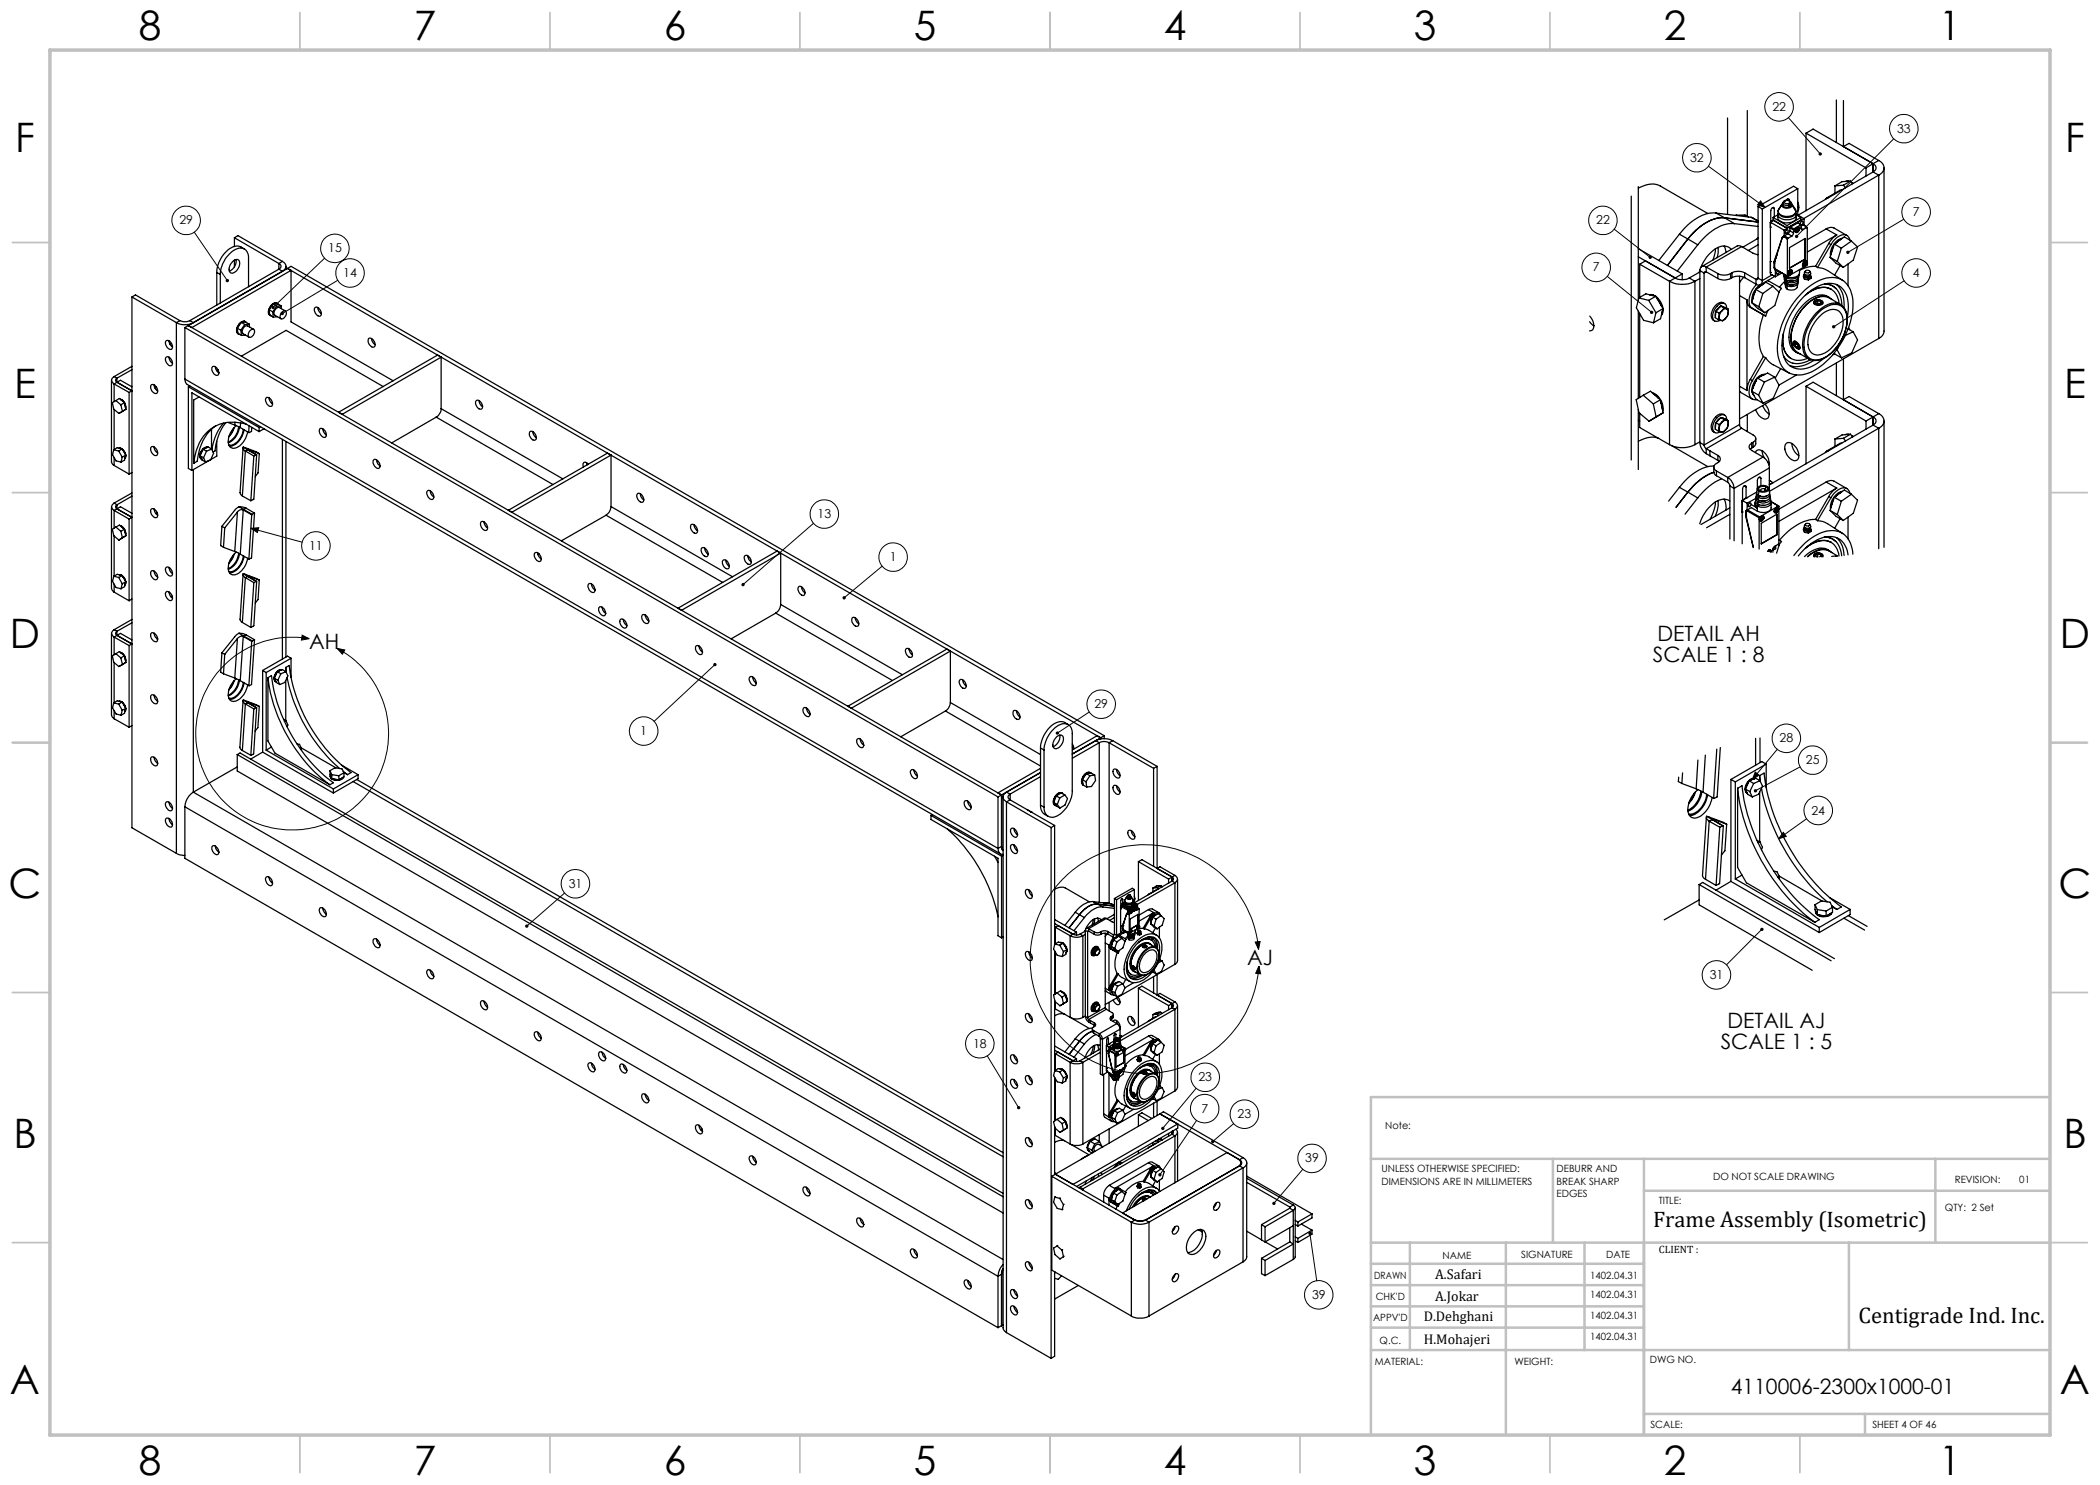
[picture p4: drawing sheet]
<svg xmlns="http://www.w3.org/2000/svg" width="420mm" height="297mm" viewBox="0 0 420 297" stroke-linecap="round" stroke-linejoin="round" font-family="sans-serif">
<defs><g id="words">
<g font-size="8.1">
<text x="27.8" y="8">8</text>
<text x="82.8" y="8">7</text>
<text x="132.8" y="8">6</text>
<text x="182.8" y="8">5</text>
<text x="232.8" y="8">4</text>
<text x="282.8" y="8">3</text>
<text x="332.8" y="8">2</text>
<text x="387.8" y="8">1</text>
<text x="3" y="30.4">F</text>
<text x="413" y="30.4">F</text>
<text x="2.8" y="79.6">E</text>
<text x="412.8" y="79.6">E</text>
<text x="2" y="129.6">D</text>
<text x="412" y="129.6">D</text>
<text x="1.7" y="179.6">C</text>
<text x="411.7" y="179.6">C</text>
<text x="2.7" y="229.6">B</text>
<text x="412.7" y="229.6">B</text>
<text x="2" y="278.9">A</text>
<text x="412" y="278.9">A</text>
<text x="27.8" y="295">8</text>
<text x="82.8" y="295">7</text>
<text x="132.8" y="295">6</text>
<text x="182.8" y="295">5</text>
<text x="232.8" y="295">4</text>
<text x="282.8" y="295">3</text>
<text x="332.8" y="295">2</text>
<text x="387.8" y="295">1</text>
</g>
<g font-size="4.5">
<text x="330.6" y="245.3">Frame Assembly (Isometric)</text>
<text x="371.7" y="264.6">Centigrade Ind. Inc.</text>
</g>
<g font-size="4.2">
<text x="61.9" y="129.8">AH</text>
<text x="331.5" y="128.2">DETAIL AH</text>
<text x="330.6" y="132.4">SCALE 1 : 8</text>
<text x="249.5" y="193.1">AJ</text>
<text x="344.1" y="209.8">SCALE 1 : 5</text>
<text x="345.5" y="205.6">DETAIL AJ</text>
<text x="346.2" y="278.8">4110006-2300x1000-01</text>
</g>
<g font-size="2.8">
<text x="287" y="255.9">A.Safari</text>
<text x="287" y="260.1">A.Jokar</text>
<text x="284.7" y="264.2">D.Dehghani</text>
<text x="284.7" y="268.7">H.Mohajeri</text>
</g>
<g font-size="2.5">
<text x="354.5" y="22.2">22</text>
<text x="379.4" y="26.5">33</text>
<text x="338" y="32.4">32</text>
<text x="35.9" y="44.9">29</text>
<text x="319.2" y="44.9">22</text>
<text x="382.6" y="43.2">7</text>
<text x="65.6" y="50.5">15</text>
<text x="68.7" y="55.4">14</text>
<text x="318.6" y="54.3">7</text>
<text x="382.6" y="55.4">4</text>
<text x="163.5" y="103.6">13</text>
<text x="61.8" y="110">11</text>
<text x="178" y="112.2">1</text>
<text x="218.9" y="141.7">29</text>
<text x="128.1" y="147">1</text>
<text x="355.9" y="148.5">28</text>
<text x="361.2" y="152.8">25</text>
<text x="362.3" y="162.9">24</text>
<text x="113.7" y="177.6">31</text>
<text x="341.9" y="195.8">31</text>
<text x="194.6" y="209.6">18</text>
<text x="239.7" y="216.3">23</text>
<text x="240.3" y="222.5">7</text>
<text x="247.5" y="223.6">23</text>
<text x="261.1" y="232.5">39</text>
<text x="262.4" y="259.8">39</text>
</g>
<text font-size="2.1" x="331.8" y="250.7">CLIENT :</text>
<g font-size="2">
<text x="277" y="225.8">Note:</text>
<text x="276.3" y="234.5">UNLESS OTHERWISE SPECIFIED:</text>
<text x="276.3" y="237">DIMENSIONS ARE IN MILLIMETERS</text>
<text x="311.3" y="234.5">DEBURR AND</text>
<text x="311.3" y="237">BREAK SHARP</text>
<text x="311.3" y="239.5">EDGES</text>
<text x="342.6" y="236">DO NOT SCALE DRAWING</text>
<text x="391" y="236.6">REVISION:</text>
<text x="403.9" y="236.6">01</text>
<text x="331.8" y="240.8">TITLE:</text>
<text x="389" y="242.2">QTY: 2 Set</text>
<text x="288.5" y="251.7">NAME</text>
<text x="304.2" y="251.7">SIGNATURE</text>
<text x="321.2" y="251.7">DATE</text>
<text x="274.8" y="255.9">DRAWN</text>
<text x="318" y="255.9">1402.04.31</text>
<text x="275.1" y="260.1">CHK'D</text>
<text x="318" y="259.6">1402.04.31</text>
<text x="318" y="263.9">1402.04.31</text>
<text x="274.6" y="264.2">APPV'D</text>
<text x="275.9" y="268.7">Q.C.</text>
<text x="318" y="268">1402.04.31</text>
<text x="275" y="273">MATERIAL:</text>
<text x="302.9" y="273">WEIGHT:</text>
<text x="330" y="272.5">DWG NO.</text>
<text x="330.1" y="285.6">SCALE:</text>
<text x="374.5" y="285.6">SHEET 4 OF 46</text>
</g>
</g></defs>
<g fill="none" stroke="#000" stroke-width=".2">
<path d="M341.7 33.2l11.3 8.3M357.7 23.5l6.4 7.3M378.7 27.8l-19.4 19.5M38.8 46.4l6.7 9.7M64.9 51.6l-10.3 9.9M67.6 56.1l-11.2 6.6M321.5 55.3l8.8 7.2M322.8 45.8l7.2 5.7M352.1 40.2l.9 1.3-1.5-.5zM380.8 43.8l-11.2 6.7M380.8 56.2l-14.1 9.2M50.2 105.7l1.6-.2-.3 1z"/>
<path d="M50.2 105.7l10.2 2.7M162.7 104.7l-14.1 12.2M176.4 113.2l-7.6 6.4M60.4 127l1.4 .7-1.5 .3zM61.8 127.7a19.3 19.3 0 0 0-22.2 23.6 19.3 19.3 0 0 0 30.6 10.6 19.3 19.3 0 0 0-2.8-32.2M67.4 129.7l1.6 .3-.5 .8zM143 132.9l-12.2 11.4M217.8 142.4l-6.3 4.2M351 154.4l.8 .6-1.3 .9zM355.5 149.9l-5 6M360 153.4l-8.9 4.7M112.9 178.6l-7.6 6.6"/>
<path d="M356.7 166.5l.6 .8-1.6 .4zM361.3 163.8l-5.6 3.9M251 188.4l1-.1-.3 1.6zM251.7 189.9a22.9 22.9 0 0 0-34.8-17.5 22.9 22.9 0 0 0 0 38.9 22.9 22.9 0 0 0 34.8-17.4l.1-.7M251.8 193.2l.3 1.6-1-.1zM352.4 185.9l-7.1 7.1M197.4 211.2l6.3 10.3M239.2 217.7l-6.6 8M239.3 224.1l-7.3 10.8M246.7 224.7l-4.2 3.6M260.6 233.9l-5.8 6.8M262 246.7l1.3 9.4"/>
<circle cx="339.4" cy="31.6" r="2.85"/>
<circle cx="355.8" cy="21.4" r="2.86"/>
<circle cx="380.8" cy="25.7" r="2.85"/>
<circle cx="37.2" cy="44.1" r="2.86"/>
<circle cx="67" cy="49.7" r="2.84"/>
<circle cx="70" cy="54.6" r="2.86"/>
<circle cx="319.2" cy="53.5" r="2.86"/>
<circle cx="320.6" cy="44.1" r="2.86"/>
<circle cx="383.2" cy="54.6" r="2.86"/>
<circle cx="383.2" cy="42.4" r="2.86"/>
<circle cx="63.2" cy="109.2" r="2.85"/>
<circle cx="164.9" cy="102.8" r="2.85"/>
<circle cx="178.6" cy="111.4" r="2.85"/>
<circle cx="128.7" cy="146.2" r="2.86"/>
<circle cx="220.2" cy="140.8" r="2.85"/>
<circle cx="357.3" cy="147.7" r="2.86"/>
<circle cx="362.5" cy="152" r="2.85"/>
<circle cx="115.1" cy="176.8" r="2.85"/>
<circle cx="363.6" cy="162.1" r="2.86"/>
<circle cx="343.3" cy="195" r="2.85"/>
<circle cx="196" cy="208.8" r="2.85"/>
<circle cx="241" cy="215.4" r="2.84"/>
<circle cx="240.9" cy="221.7" r="2.84"/>
<circle cx="248.9" cy="222.8" r="2.85"/>
<circle cx="262.4" cy="231.7" r="2.85"/>
<circle cx="263.8" cy="259" r="2.85"/>
</g>
<g fill="none" stroke="#c0c0c0" stroke-width=".35">
<path d="M60 2.5v7.5M110 2.5v7.5M160 2.5v7.5M210 2.5v7.5M260 2.5v7.5M310 2.5v7.5M360 2.5v7.5M2.5 48.5h7.5M410 48.5h7.5M2.5 98.5h7.5M410 98.5h7.5M2.5 148.5h7.5"/>
<path d="M410 148.5h7.5M2.5 198.5h7.5M410 198.5h7.5M2.5 248.5h7.5M410 248.5h7.5M60 287v7.5M110 287v7.5M160 287v7.5M210 287v7.5M260 287v7.5M310 287v7.5M360 287v7.5"/>
</g>
<g fill="none" stroke="#c0c0c0" stroke-width=".5">
<path d="M410 219.4h-135.8v67.4M274.2 231.8h135.8M310.6 231.8v16.7M328.8 231.8v55.2M328.8 238.2h81.2M387.1 231.8v16.7M274.2 248.5h135.8M274.2 257h54.6M274.2 252.8h54.6M282 248.5v21.5M301.2 248.5v38.3M316.9 248.5v21.5"/>
<path d="M369.8 248.5v21.5M274.2 265.5h54.6M274.2 261.3h54.6M274.2 270h135.8M328.8 282.8h81.2M373 282.8v4.2"/>
</g>
<path d="M10 10h400v277h-400z" fill="none" stroke="#c0c0c0" stroke-width=".7"/>
<g fill="#000">
<path d="M60.4 127l1.4 .7-1.5 .3zM67.4 129.7l1.6 .3-.5 .8zM251 188.4l1-.1-.3 1.6zM251.8 193.2l.3 1.6-1-.1z"/>
<path d="M211.2 146.4v.4l.3-.2-.3 .2a.33 .33 0 0 0 .5 0 .33 .33 0 0 0 0-.5 .33 .33 0 0 0-.5 .1zM148.4 116.7l-.1 .5 .3-.3-.3 .3a.34 .34 0 0 0 .5 0 .34 .34 0 0 0 .1-.5 .34 .34 0 0 0-.5 0zM168.6 119.3l-.1 .3 .1 .2 .2-.2-.2 .2a.33 .33 0 0 0 .5 0 .33 .33 0 0 0 0-.5 .33 .33 0 0 0-.5 0zM142.7 132.7a.33 .33 0 0 0 0 .5 .33 .33 0 0 0 .5 0 .33 .33 0 0 0 0-.5l-.2 .2 .2-.3zM45.3 55.8a.35 .35 0 0 0-.1 .5 .35 .35 0 0 0 .4 .1l-.1-.3 .2 .2a.35 .35 0 0 0 0-.4 .35 .35 0 0 0-.4-.1zM54.4 61.2l-.1 .3 .1 .2 .2-.2-.2 .2a.33 .33 0 0 0 .4 0 .33 .33 0 0 0 .1-.4 .33 .33 0 0 0-.5-.1zM56.1 62.5l.1 .4 .2-.2-.2 .2a.33 .33 0 0 0 .5 0 .33 .33 0 0 0-.1-.5 .33 .33 0 0 0-.5 .1zM50.2 105.7l1.6-.2-.3 1zM242.3 228.1v.4l.2-.2-.2 .2a.34 .34 0 0 0 .5 .1 .34 .34 0 0 0 0-.5 .34 .34 0 0 0-.5 0zM231.7 234.8l-.1 .1 .2 .3 .2-.3-.2 .3a.33 .33 0 0 0 .5-.1 .33 .33 0 0 0-.1-.4 .33 .33 0 0 0-.5 .1zM232.3 225.4l-.1 .2 .1 .4 .3-.3-.3 .3a.34 .34 0 0 0 .5-.1 .34 .34 0 0 0 0-.5 .34 .34 0 0 0-.5 0zM254.6 240.4l-.1 .2 .1 .3 .2-.2-.2 .2a.34 .34 0 0 0 .4 0 .34 .34 0 0 0 0-.5 .34 .34 0 0 0-.4 0zM261.8 246.4a.34 .34 0 0 0 0 .5 .34 .34 0 0 0 .6-.2 .34 .34 0 0 0-.5-.4l.1 .4-.1-.4zM203.5 221.3a.33 .33 0 0 0 0 .5 .33 .33 0 0 0 .4 0l-.2-.3 .2 .3a.34 .34 0 0 0 .1-.5 .34 .34 0 0 0-.5 0zM105.1 185v.5l.2-.3-.2 .3a.34 .34 0 0 0 .5 0 .34 .34 0 0 0 0-.5 .34 .34 0 0 0-.5 0zM356.7 166.5l.6 .8-1.6 .4zM350.8 157.9v.4l.3-.2-.3 .2a.34 .34 0 0 0 .5 .1 .34 .34 0 0 0 0-.5 .34 .34 0 0 0-.5 0zM351 154.4l.8 .6-1.3 .9zM352.1 185.6a.33 .33 0 0 0 0 .5 .33 .33 0 0 0 .5 0 .33 .33 0 0 0 0-.5l-.2 .3 .2-.3zM366.5 65.1l-.1 .2 .1 .2 .2-.1-.2 .1a.34 .34 0 0 0 .4 .1 .34 .34 0 0 0 .1-.5 .34 .34 0 0 0-.5 0zM369.3 50.2v.4l.3-.1-.3 .1a.32 .32 0 0 0 .5 .1 .32 .32 0 0 0 0-.5 .32 .32 0 0 0-.5 0zM363.9 30.5a.34 .34 0 0 0-.1 .5 .34 .34 0 0 0 .5 0l-.2-.2 .2 .2a.34 .34 0 0 0 0-.4 .34 .34 0 0 0-.4-.1zM330.1 62.2a.34 .34 0 0 0 0 .5 .34 .34 0 0 0 .5 0l-.3-.2 .3 .2 .1-.2a.35 .35 0 0 0-.2-.3 .35 .35 0 0 0-.4 0zM329.7 51.3v.1a.35 .35 0 0 0 .2 .4 .35 .35 0 0 0 .4-.1l-.3-.2 .3 .2a.34 .34 0 0 0-.1-.5 .34 .34 0 0 0-.5 .1zM359.1 47.1v.4l.2-.2-.2 .2a.34 .34 0 0 0 .5 0 .34 .34 0 0 0-.1-.5 .34 .34 0 0 0-.4 .1zM352.1 40.2l.9 1.3-1.5-.5z"/>
</g>
<g fill="none" stroke="#000" stroke-width=".25">
<path d="M367.3 20v8.5M326.2 39.2v52.8M327.7 37.6a4.5 4.5 0 0 1 4.4-.4l9.5 5.5M327.7 37.3v22.6M345.5 23.6v19.3M349.5 22.1v21.1M357.5 39.8l.3 .2M359.6 37.7v5.3M359.6 37.7l-.9-.5-7.1 4.1M359.6 37.7l-7.1 4.1M361.2 26.6l1.4-.8 12 6.9M361.2 26.6v15.6"/>
<path d="M361.2 26.6l12 7M365.7 39.6h-.4l-.2 .3M367 37.2v1.5M368.3 38l-.3 .1-2.7 1.5M368.7 20.1v9.2l1.1-.6 5.9 3.4M368.7 37l-1.7 .2M368.7 37l.4 .6M369.8 36.2l-.7 .1M370.1 36.2l-1.4 .8M370.1 36.2l.4 .6M370.1 36.2l-1.7 .1-1.4 .9M370.3 36.5l.3 .2"/>
<path d="M373.2 33.6v1.6M374.6 32.7a.87 .87 0 0 1 .6 .9 .87 .87 0 0 1-.6 .8M374.6 34.4l-15 8.6M374.6 34.4l1.1 .6M374.6 32.7l-1.4 .9M374.6 32.7v1.7M375.7 32.1a1.54 1.54 0 0 1 1.1 1.5 1.54 1.54 0 0 1-1.1 1.4M375.7 35l-14.9 8.7M375.7 35v32.7M375.7 32.1l-1.1 .6M376.8 33.6v32.8l-.4 .8-.7 .5M26.4 59.4v106.2l8.9 5.1"/>
<path d="M26.4 59.4l8.9 5.1M26.4 59.4l.7-.4 8.9 5.1M43.4 54.5l.7 .4M43.4 54.5v6.5M44.1 54.9a5.7 5.7 0 0 1 3.7-5.3 1.65 1.65 0 0 1 1.9 2v5.8M44.1 54.9v5.7M46.5 52.3a.74 .74 0 0 1 .7-.4 .74 .74 0 0 1 .7 .5 1.93 1.93 0 0 1-1.7 2.2 1.35 1.35 0 0 1 .2-2.1zM46.9 47.6l8.9 5.1M46.9 47.6l.7-.5 8.9 5.2M46.9 47.6v1.7M46.9 52v1.4M47.2 51.9v.1a2.14 2.14 0 0 1-1.3 2.2"/>
<path d="M48.9 49.8l-.7-.4a2.96 2.96 0 0 0-3.4 1.4 5.8 5.8 0 0 0-1.4 3.7M55.8 52.7a.59 .59 0 0 1 .4 .6 .59 .59 0 0 1-.4 .5M55.8 53.8l-17.8 10.3M55.8 52.7v1.1M56.5 52.3a1.04 1.04 0 0 1 .7 1 1.04 1.04 0 0 1-.7 1l-.7-.5M56.5 52.3l-.7 .4M57.2 53.3v.5M57.5 53.7l-19.8 11.4M57.5 53.7l.7 .4M57.5 53.7l162.6 93.9M57.5 53.7l.7-.4 162.6 93.8M58.2 54.1l-19.8 11.4-.7-.4"/>
<path d="M58.2 54.1v10.3l20.4 11.8M327.7 49.7l8.7 5.1M327.7 51.4l7.3 4.2M327.8 59.6l-.5 2 1.4 2.5 2 .5M327.8 59.6l1.9 .5M327.9 52.8v6.7M327.9 52.8l6 3.5M327.9 52.8l1.2-.6 5.9 3.4M329.9 58.9h.4l.8 .3M330.1 59l.5 .1zM331.2 59.3a3.3 3.3 0 0 1 1.2 3.6l-.1 .1M331.2 59.3l-1.5 .8"/>
<path d="M331.2 59.3l1.4 2.4M331.2 59.3l-2-.5-1.4 .8M331.4 59.7l1 1.6zM333.9 56.3a5.6 5.6 0 0 0 5.1 0M333.9 56.3v32.6M335 55.6a3 3 0 0 0 2.9 0M335 55.6l-1.1 .7M335.9 46.8l1.7 1M335.9 46.8l-4.1 5.3M336.4 54.8l-1.4 .8M336.4 54.8v1.1M337.6 47.8l1.9 1.2"/>
<path d="M337.6 47.8l-4.1 5.3M337.9 55.6l1.1 .7M339 56.3v32.6M339.5 49l-4 5.2M340 54l-.2 .5M340 55.7l-1 .6M340 54.4l-2.1 1.2M340 54.1l.8 .5M340 54.1v34.4M340.8 54.6v34.4M341.2 54.4h-.3l-.1 .2M341.2 53.4a.77 .77 0 0 0-.8-.1 .77 .77 0 0 0-.4 .8"/>
<path d="M341.2 53.4l2.4 1.3M341.2 53.4v1M341.2 54.4l2.4 1.3M341.2 54.4l-.4 .2M343.1 49.8l-.5 2.2M343.2 42.6a7.7 7.7 0 0 0-6.3 3l-1 1.2M343.2 42.6l1.7 1M343.2 42.6l7 .9M343.6 54.7a2.7 2.7 0 0 0 2.5 0M343.6 55.7a2.7 2.7 0 0 0 2.5 0M343.6 54.7v1M343.6 49.5v1l-.2 1"/>
<path d="M344.8 49.2l.4 1.3M344.9 43.6a7.7 7.7 0 0 0-5.7 2.4l-1.6 1.8M344.9 43.6l2 1.1M344.9 43.6l6.7 .8M346.1 54.7v1M346.3 49.9a2.36 2.36 0 0 0-3.4 0 7.8 7.8 0 0 0-2.7 3.6M346.4 54.6a2.7 2.7 0 0 1 2.5 0M346.4 55.5a3 3 0 0 1 2.5 0M346.4 54.6l-.3 .1M346.4 54.6v.9M346.4 55.5l-.3 .2M346.9 44.7a8.7 8.7 0 0 0-6.8 3.6l-.6 .7"/>
<path d="M346.9 44.7l4.7 .6M347.2 43v.1M347.2 43l.1 .1M347.2 43h1.8l.7 .4M347.9 55.2v29.7M347.9 59.1l1.5 .9M348.3 49.3l2.3 1.4 1 .2M348.3 49.3l-.5-.2-.4 .1-7 4.1M348.3 49.3l-7.1 4.1M348.8 55.5l-.9 1.1M348.9 54.6l2.3 1.3M348.9 54.6v.9"/>
<path d="M348.9 55.5l2.3 1.3M349.4 60a1.61 1.61 0 0 0 .7 1.5l2.6 1.5M349.4 60v18.1M350.2 43.5l1.4 .7M350.2 43.5l1.4 .8M351 58.3l-.3 .6-.2 1 .2-.9zM351.2 57.9l1.4 .8M351.2 57.9l-.9 2.6M351.2 55.9v.9M351.3 56.9a4.2 4.2 0 0 0-1.2 4.4l.4 .4 2.6 1.5M351.5 57.6l1.1-.7zM351.6 55.6a.25 .25 0 0 1-.1 .3 .25 .25 0 0 1-.3 0"/>
<path d="M351.6 49l-1.9 1.1M351.6 47.7l-3.1 1.8M351.6 41.3l.9 .5M351.6 55.6l.9 .5M351.6 41.3v14.3M351.6 47.6l-.2 .2M351.6 55.6l-.4 .3M352.5 56.1a.76 .76 0 0 1-.4 .8 .76 .76 0 0 1-.9-.1M352.5 41.8v14.3M352.6 58.7l-.8 2.6M352.8 56.7a3.4 3.4 0 0 0-2.4 3.6M353.6 56.1l2.7 1.6-.6 .7"/>
<path d="M354.1 44.5v.1M354.1 45.4v.1M354.1 52.2v.1M354.1 54.5h.1M354.1 44.6h.1M354.1 45.4h.1M354.1 52.3h.1M354.1 44.4l2.7 1.6M354.1 44.4v10.4l1 .5M354.2 44.3h.1M354.2 44.3v.1M354.4 55l-1.9 1.1"/>
<path d="M354.5 41.5l.4 .2M354.6 57.3l1.2 1.2-.8 2.6-2 1.4M354.6 57.3l-2 1.4M354.6 57.3l-1.4-.9-2 1.5M354.6 43.5l2.8 1.6M354.6 43.5v.5l2.8 1.6M354.7 44.1l-.5 .2M354.7 44.1h.1M354.7 44.1l2.8 1.6M354.7 44.1l-.6 .3M354.8 52.4v1.1M354.8 53.5l.2 .2v.2"/>
<path d="M354.9 41.7l-.1-.2h-.3l-.3 .5v2.3M354.9 41.7v1.7M354.9 52.3l-.1 .1M354.9 52.3v.4M354.9 52.6h.1M354.9 53.4l-.1 .1M355 55.3l-2.9 1.6M355 52.2l-.1 1.5 2.6 1.5M355 52.2h-.1M355 53.9l.1 .1M355 53.8l2.5 1.5M355.1 54v1.3"/>
<path d="M355.1 53.9h-.1M355.2 53.9l-.1 .1M355.3 54.6l.3 .2M355.4 51.1l-.4 1.1M355.4 50.8l-.5 1.5M355.6 42.8a1.61 1.61 0 0 0 2 1.2l1.3-.4 .3-.6M355.6 42.9a1.32 1.32 0 0 0 1.3 1.7 1.96 1.96 0 0 0 2.3-1v-.7M355.6 54.1l-.3 .5 .1 .2h.2M355.6 43l-1 .5M355.6 42.2a1.72 1.72 0 0 0 2.3 1l.6-.1 .5-.4 .2-.4M355.7 42.5l-.1 .3M355.7 42.6a2.06 2.06 0 0 0 3.4 0"/>
<path d="M355.7 42.6l-.1 .2M355.9 54.3l-.3 .5M356.3 41a1.21 1.21 0 0 0 2.2 .1M356.3 41l-.7 1.2M356.4 54.6l-1.3 .7M356.4 40.8l-.8 1.4M356.6 40.7l-.3 .3M356.6 40.6a.82 .82 0 0 0 .4 .8 .82 .82 0 0 0 .9 0M356.6 40.6l.3 .4h1M356.6 47.4l-1.8 5M356.7 47.3h-.1M356.7 54.8l.4 .4"/>
<path d="M356.8 54.9v.3l.4 .4M356.8 55l.1 .6 .4 .3M356.8 47.2l-.2 .1M356.8 47.3l-.1-.1-.1 .2M356.8 46v1.3l-.3 .1-1.6 5M356.9 55.6v.4l.4 .3M356.9 55.8v.4M356.9 47.2l-.1 .1M356.9 47.1l-.1 .2 .7 .5M356.9 56.2l.4 .5M356.9 56.3l-1 1.1M356.9 47.1l.7 .6"/>
<path d="M357 40.1l-.4 .5M357 40.1a.88 .88 0 0 1 1.2 .5M357 56.6l.2 .9 .2 .3M357 40.1h.1M357 56.4v.4l.4 .3M357 46.5l.3 .2M357.1 40.1l-.3 .2 .1 .3 .8 .1M357.1 40.1l.7 .1 .2 .2-.3 .3M357.1 55.1v.1M357.2 55.6l.1 .3M357.3 56.3v.4M357.3 46h.2a.4 .4 0 0 1 0 .5 .4 .4 0 0 1-.4 .1v-.4z"/>
<path d="M357.4 57.1v.7M357.4 45.1v.5M357.4 45.6h.1M357.4 55.4l-.2 .2M357.5 45.6v.1M357.5 47.8v7.4M357.5 45.7l-.7 .3M357.5 54.8h.1M357.5 54.7h.1M357.6 54.8h.1M357.6 54.8l.1 .2M357.6 47.7l-.1 .1"/>
<path d="M357.6 54.8v.1M357.6 46.7l.8 .5M357.6 46.7l-.7 .4M357.6 55h.1M357.6 56.1l-.3 .2M357.7 55h.1M357.7 40.7l.2 .3M357.8 40l-.2-.2-.3 .2M357.8 40v.1M357.9 41v.4M357.9 56.2h.7M357.9 49.5l3.1-1.8v4.2l-3.1 1.8z"/>
<path d="M358 46.1l-.4 .6M358 45.6l.7 .3M358 46.1l.7 .5M358 45.6v.5M358 55h.1M358 54h.2M358 54l.1-.1a.57 .57 0 0 1 .3 .6 .57 .57 0 0 1-.4 .5M358 54a.57 .57 0 0 0-.5 .4 .57 .57 0 0 0 .3 .6h.2M358 54.3l.1 .1M358 54.7h.1M358 54.7v.2l.1-.2M358 54.7l-.4 .2"/>
<path d="M358 54.5v.2M358 54.7l-.1-.1-.3 .2M358 54.5l.2 .1M358.1 45.4l-.1 .2M358.1 45.4l.7 .4M358.1 54.4v-.2l-.1 .1a.32 .32 0 0 1-.1 .3 .32 .32 0 0 1-.3 .1M358.1 54.4l.3-.3a.53 .53 0 0 0-.6 0 .53 .53 0 0 0-.2 .6M358.1 54.4l-.1 .1M358.2 54.6l-.1 .1M358.2 53.9l.1 .1M358.2 40.7l.3 .4M358.2 40.6v.6l-.3 .2"/>
<path d="M358.2 40.6l-.3 .4M358.4 54.2v.1M358.4 54.3h.1M358.4 54.3l-.2 .1M358.4 47.2l-.8 .5M358.4 40.8l.7 1.1 .1 .4M358.4 54.3l-.2 .3M358.4 54.3l-.4 .7h-.2l-.2-.1M358.5 41.1l.7 1.2M358.7 46.6l-.3 .6M358.7 45.9v.7M358.8 45.8l-.1 .1"/>
<path d="M358.8 56.9l-.4 .1-.7-.1-.3 .2M359 46.2l.1 .2M359 42.7l.2 .3M359.1 46.1v.1M359.1 46.2l.1 .3h.2M359.1 46.4l.1 .1M359.1 42.5l.1 .5M359.2 43l1 .5M359.2 42.8l1.6 .9M359.4 46.5h.1M359.5 45.5l-.4 .6M359.5 45.5a.23 .23 0 0 1 .3-.1 .23 .23 0 0 1 .1 .3"/>
<path d="M359.5 46.1l-.1 .3 .2-.1M359.5 46.1l-.4 .1M359.5 45.4a.6 .6 0 0 0-.5 .5 .6 .6 0 0 0 .3 .6h.2M359.5 45.4h.1a.57 .57 0 0 1 .3 .6 .57 .57 0 0 1-.4 .5M359.5 45.4v.1M359.5 46v.2M359.5 46.2l-.1 .1M359.5 46.2l.1 .1M359.5 46l.1 .1M359.6 56.4a1.04 1.04 0 0 1-1.4 .9l-.8-.2M359.6 40.4l.2 .9-.2 1M359.6 41.3l.2 .2"/>
<path d="M359.6 45.7v.2M359.6 44.6l.6 .4h.1M359.6 56.6l-.2 .8a1.4 1.4 0 0 1-2 .4M359.6 44.6l.5 .4M359.6 44.6l-1.5 .8M359.6 45.9v-.3l-.1 .1a.32 .32 0 0 1-.1 .3 .32 .32 0 0 1-.3 .1M359.6 46.1v.2M359.7 55.6a.98 .98 0 0 1-1.3 .9l-1.1-.2M359.7 45.4h-.2M359.7 55.8a1.4 1.4 0 0 1-2.1 1l-.3-.1M359.8 54.9a1.66 1.66 0 0 1-2.3 .8l-.3-.1M359.8 55a1.42 1.42 0 0 1-2 1.2l-.5-.3"/>
<path d="M359.9 45.7l-.3 .2M359.9 45.7v.2M359.9 45.9l-.3 .2M359.9 45.9l-.5 .6M359.9 45.9l-.4 .1M359.9 53.9a1.37 1.37 0 0 1-1.9 1.6l-.9-.3M360 44.8a.42 .42 0 0 1 .1-.4 .42 .42 0 0 1 .5-.1l-.1 .5-.2 .2M360 44.8l.3 .2M360.1 45l.2 .9h.3M360.1 45l-1.3 .8M360.2 44l-2.7 1.6M360.2 44l-2.8 1.6"/>
<path d="M360.2 43.5l-2.8 1.6M360.2 43.5v.6l.6-.4M360.2 45.5l.4 .4M360.5 53h.1M360.5 52.9v.2M360.5 52.9h.1M360.5 53l.2 .3M360.5 52.9v.1M360.5 52.9h.5M360.6 52.8h.1M360.6 53.3h.1M360.7 44.9l.7 .6"/>
<path d="M360.7 44.9l-.5 .3M360.7 55l.2 .5M360.7 55v.3l.2 .5M360.8 43.7v1.3M360.9 52.3h.1M360.9 54.7l.2 .4 .4 .2 .3-.1 .3-.4M360.9 55.5v.3M360.9 55.5l.8 .2M360.9 55.8l.8 .2M360.9 53.1h.1M361 52.9l-.1 .3 .1-.1M361 52.9l-.5 .1"/>
<path d="M361 52.8v.1M361 52.8l.1 .1M361 54.9l-.3 .1M361 55a.52 .52 0 0 0 .4 .5 .52 .52 0 0 0 .6-.4v-.1M361 52.3h-.1M361 47.7v4.1M361 51.8l-3.1 1.8M361 51.8v.1M361 58a7.6 7.6 0 0 1 6.5-2.4 4.5 4.5 0 0 1 3.1 4.2 16.2 16.2 0 0 1-8.3 14.6 4.6 4.6 0 0 1-5.6-.7 8 8 0 0 1-.8-7.1 18 18 0 0 1 5.1-8.6zM361 52.7h.1M361.1 59a5.3 5.3 0 0 1 4.7-1.4 3.4 3.4 0 0 1 2 3.1M361.1 52.9l-.1 .2"/>
<path d="M361.1 54.2a.41 .41 0 0 1 .5-.2 .41 .41 0 0 1 .2 .5l-.4 .1-.3-.2zM361.1 54.2l-.2 .3a.67 .67 0 0 0 .5 .6 .67 .67 0 0 0 .7-.3l-.1-.6M361.1 52.7l.1-.2h-.1l-.1 .3h-.4M361.1 52.7l.3-.1-.2-.4-.4 .3-.2 .3M361.2 52.2h.1M361.3 52.3h-.4l-.3 .5M361.3 52.7h.1M361.3 52.7v.1M361.3 52.8h.1M361.3 52.8h-.3M361.4 52.8l-.3 .1M361.4 52.8l-.5 .5h-.3l-.1-.3"/>
<path d="M361.4 45.5l.1 .1v7.3l-3.9 2.4-.1-.1M361.4 52.8v-.3a.52 .52 0 0 0-.7-.2 .52 .52 0 0 0-.2 .6l.1 .4h.3M361.4 45.5l-.8 .4M361.7 55.7v.3M362.1 54.9l.2 .4M362.3 55.3l-.6 .4M362.3 55.3l-.1 .4-.5 .3M363.1 53.3l-1.7 .2-1.5 .6M363.1 53.3l.4 .2M363.5 53.5l1 .2 1 .4 3 2M365.2 45.8l.7-.3h.6l2.9 1.6M365.2 45.8l2.1 1.2"/>
<path d="M365.2 45.8l-3.7 2.1M365.8 48.7l-2.7 4.6M365.8 48.7l.4 .2M365.9 59.5a2.91 2.91 0 0 0-3.6 .1 9.6 9.6 0 0 0-4.4 8.9l.5 1.2 1.1 .9M366 51.5l1.5 .8M366 51.5l1.2 1.2 1.5 .8M366.2 48.9l-2.7 4.6M366.2 57.9a4.2 4.2 0 0 0-4.7 .8M366.4 59.9a2.9 2.9 0 0 0-3.7-.1 9.6 9.6 0 0 0-4.5 8.9 2.54 2.54 0 0 0 1.9 2.1M366.7 49.2l-.3 .6-.2 1 .2-.9zM366.9 48.8l1.4 .8M366.9 48.8l-.9 2.7"/>
<path d="M367.2 57.7l-1.2-.7-1-.2a3.4 3.4 0 0 1 3.3 3.2l.1 1.1M367.2 48.6l1.1-.8zM367.3 56.9a5 5 0 0 1 1.5 4.7M367.3 47a4.3 4.3 0 0 0-1.5 1.7M367.3 47l-5.8 3.4M367.5 52.3l1.2 1.2M368 53.1l-1.1 1.9M368.3 49.6l-.8 2.7M368.5 47.7a3.4 3.4 0 0 0-2.4 3.5M369.6 52.8v4.3M370 48a1.34 1.34 0 0 0-.9-1 1.34 1.34 0 0 0-1.4 .3l-1 .9-.5 .7M370.3 48.2l1.2 1.2-.8 2.6-2 1.5"/>
<path d="M370.3 48.2l-2 1.4M370.3 48.2l-1.4-.8-2 1.4M22.3 76.1v16.3l.5 .7M22.8 75.3a.8 .8 0 0 0-.5 .8 .8 .8 0 0 0 .5 .7M22.8 76.8l3 1.7M22.8 75.3l.6 .3M22.8 76.8v3.5M23.4 75.6a.43 .43 0 0 0-.3 .4 .43 .43 0 0 0 .3 .4M23.4 76.4l3 1.8-.6 .3M23.4 76.4l-.6 .4M23.4 76.4l.7-.3 2.3 1.3M23.4 75.6v.8"/>
<path d="M24.1 79.8a1.64 1.64 0 0 1 1 1.9M24.2 79.9l.5 .5zM25.8 78.5v16.3M26.4 73.9l-3 1.7M26.4 73.3l-3.6 2M30.3 76.9a1.15 1.15 0 0 1 1 1.8 1.2 1.2 0 0 1-1-1.8zM30.8 77a1.38 1.38 0 0 0 .7 1.2M31.3 77.4l-.3 .3M33.2 71.5a1.01 1.01 0 0 1 1.3 1.1 .51 .51 0 0 1-.4 .6 .51 .51 0 0 1-.6-.4 1.14 1.14 0 0 1-.3-1.3zM33.2 68.2a1.07 1.07 0 0 1 1.3 1.4 .6 .6 0 0 1-.6 .3 .6 .6 0 0 1-.5-.5 1.13 1.13 0 0 1-.2-1.2zM33.8 68.2a1.6 1.6 0 0 0 .7 1.2M33.8 71.4l.3 .9 .4 .4"/>
<path d="M34.3 68.7l-.3 .2M34.5 69.2l-.1 .1M35.3 64.5v106.2M36 64.1a2.39 2.39 0 0 0 2 0M36 64.1l-.7 .4M37 75.8l.1 .7 .4 .4 162.6 93.9M37 65.5l162.6 93.9M37 65.5v10.3M37 75.8l162.6 93.9M37.7 77.4v16.3l.7 .4M37.7 77.4l14.1 8.1M37.7 65.1l162.6 93.9"/>
<path d="M37.7 65.1l-.7 .4M38 64.1l.7 .4a3.6 3.6 0 0 1-3.4 0M38 77.2l-.3 .2M39.8 79.4l-1.1 .6v12.7M42.5 73.3a1.12 1.12 0 0 1 1.1 .6 1.12 1.12 0 0 1 0 1.1 1.21 1.21 0 0 1-1.1-1.7zM43.1 73.3v.2a1.43 1.43 0 0 0 .7 1.1M43.6 73.9l-.3 .2M47.4 65.6l.8 .4M47.4 65.6l.2 1.1 .7 .4M48.2 66l.1 1.1M48.3 64.5l.7 .4M48.3 64.5l-.9 1.1"/>
<path d="M48.3 64.5l.8-.1 .7 .4M48.3 71.2l8.9-5.1 19.5 11.2M49 64.9l-.8 1.1M49.1 64.3a1.14 1.14 0 0 0-1.5 .9 1.08 1.08 0 0 0 .1 1.6M49.1 67l-.8 .1M49.2 64.4a1.19 1.19 0 0 0-1.7 1.1 .91 .91 0 0 0 .3 1.3M49.8 64.8l-.8 .1M49.8 64.8l.1 .6M50 66.1a.5 .5 0 0 1 .7-.3 .5 .5 0 0 1 .2 .8 .83 .83 0 0 1-1.2 .7 1.23 1.23 0 0 1 .3-1.2zM50.7 65.9l-1.2-.7a1.03 1.03 0 0 0-.9 1.5l1.2 .7M53.2 79.6a.95 .95 0 0 1 1.3 1 .55 .55 0 0 1-.4 .7 .55 .55 0 0 1-.7-.4 1.22 1.22 0 0 1-.2-1.3zM53.8 79.5l.2 .7 .5 .6"/>
<path d="M53.8 61.9l.7 .5M53.8 61.9l.1 1.1 .7 .4M54.5 62.4l.1 1M54.6 60.8l.7 .4M54.6 60.8l-.8 1.1M54.6 60.8l.9-.1 .7 .5M55.3 61.2l-.8 1.2M55.4 60.7a1.14 1.14 0 0 0-1.5 .9 1.04 1.04 0 0 0 .1 1.5M55.5 63.4h-.9M55.6 60.8a1 1 0 0 0-1.5 .6 1.07 1.07 0 0 0 .1 1.7M56.2 61.2h-.9M56.2 61.2l.1 .5"/>
<path d="M56.4 62.4a.51 .51 0 0 1 .7-.2 .51 .51 0 0 1 .1 .8 .81 .81 0 0 1-1.1 .6v-.7zM57.1 62.2l-1.2-.7a1.01 1.01 0 0 0-.9 1.6l1.2 .6M63 61.6a.93 .93 0 0 1 1.2 .8 .54 .54 0 0 1-.2 .8 .54 .54 0 0 1-.7-.3 1.34 1.34 0 0 1-.3-1.3zM63.6 61.5a1.39 1.39 0 0 0 .7 1.2M73.7 67.8a.97 .97 0 0 1 1.3 1 .5 .5 0 0 1-.3 .7 .5 .5 0 0 1-.7-.4 1.26 1.26 0 0 1-.3-1.3zM74.3 67.7l.2 .6 .5 .6M88.2 71.4v10.3M317.9 64.3l.9 .9M318 63.2l.6 1 .2 1M318.8 65.2l-.1 .3a.75 .75 0 0 1-.8 .7M327.7 62.3v17.4M327.9 62.8v16.7"/>
<path d="M328.6 79.1l2.1 1.7M328.6 79.1l-1.4 .8 .6 2.6 2 1.7M328.6 79.1l1.5-.9 2 1.8M329.7 60.1l1.5 2.4M330.4 78.5a3.5 3.5 0 0 1 2.2 3.7M330.6 78.7l1.1 1zM331.2 62.5l-.5 2.1M332.1 80l-1.4 .8M332.1 80l.5 2.5M332.5 62.3l-.2 .6zM332.6 61.7l-1.4 .8M332.6 61.7l-.5 2-1.4 .9"/>
<path d="M343.2 62.3l-.1 1M343.2 62.3l-.2 1.2 .7 .4M343.2 62.3l.6 .3M343.7 63.9l.5 .2M343.8 63.3l-.1 .6M343.8 63.3l.1 .5 .3 .3M343.8 62.6v.7M344.1 61.3l-.9 .9M344.2 61.2l-1 1.1M344.2 61.2l.6 .4M344.2 61.2l1.5 .6M344.3 61.3h.3"/>
<path d="M344.4 62.2l-.6 1.1M344.4 62.2l-.6 .4M344.8 61.6l-.4 .6M344.8 61.6l.5 .2M344.9 60.7a1.25 1.25 0 0 0-1.8 .4 2.13 2.13 0 0 0-.4 2.9l.2 .2M345.1 63.7l-.6 .4h-.3M345.1 63.7l-.6 .5-.3-.1M345.3 61.8h-.4l-.5 .4M345.3 61.8a.65 .65 0 0 1 .4 .7M345.3 61.8h.4M345.4 61.7a.94 .94 0 0 0-.6-1.1 .94 .94 0 0 0-1.2 .4 2.49 2.49 0 0 0-.7 3.2l.4 .1 .7-.2M345.7 62.5l-.2 .5-.4 .7"/>
<path d="M345.7 61.8v.7M345.7 62.5l-.2 .6-.4 .6M347.9 78.3h.1M347.9 78.3l2.6 1.5M347.9 77.3l1.5 .8M350.1 75.9l-.5 .8-.2 1.4M350.1 75.9l.4 .2M350.3 78.2l1.4 .8M350.3 78.2l.9 1.6 1.4 .8M350.3 60.5l1.5 .8M350.3 60.5l1.2 1.2 1.5 .8M350.4 78.3l.4 .8"/>
<path d="M350.5 76.1a2.98 2.98 0 0 0-.2 3.6l.6 .2h.5M351.3 76l-.7 1.7 .1-.7zM351.5 75.6l1.4 .8M351.5 75.6l-1.2 2.6M351.7 79l.9 1.6M351.8 61.3l1.2 1.2M351.9 75.4l.9-.4zM352.7 71.3l.4 .2M352.7 63a10.1 10.1 0 0 0 0 8.3M352.7 63l.4 .2M352.7 71.3l-2.6 4.6M352.9 76.4l-1.2 2.6"/>
<path d="M353 74.9a3.2 3.2 0 0 0-2.6 3.2M353.1 71.5l1.4 1.4 3.3 1.7M353.1 71.5l-2.6 4.6M353.6 62.1l-.5 1.1M354.9 75.4l.9 1.6-1.2 2.7-2 .9M354.9 75.4l-2 1M354.9 75.4l-1.4-.8-2 1M356.1 73.7l-1.1 1.9M356.6 67.2a4.6 4.6 0 0 0 1.6 4.5M356.7 71.2a3.4 3.4 0 0 0 4.7 1.1l.7-.3M356.7 66.7a4.6 4.6 0 0 0 1.8 5.1l1.3 .3 1.7-.5M358.2 71.7h.1"/>
<path d="M358.7 68.3a1.31 1.31 0 0 1 1.3 1.2v.2a1.18 1.18 0 0 1-1.4-.9zM358.7 68.5a.92 .92 0 0 1 1.2 .9l-.1 .3a1.09 1.09 0 0 1-1.1-1.2zM359 69.1l-.1-.5h.3l.4 .4 .1 .5h-.3M359 69.1l.4 .4M359.1 68.3h-.3l-.1 .3M359.3 75l-3.5 2M359.3 68.8l-.3 .3M359.7 69.2l-.3 .3M360 69.5l-.2 .3-.2-.1M361.2 77.3v15.5M361.2 77.3l12 6.9M361.2 77.3l1.4-.9 12 7"/>
<path d="M362.8 60.3a1.14 1.14 0 0 1 1.8 .3 1.17 1.17 0 0 1-1.9-.1zM362.9 60.3a1.01 1.01 0 0 1 1.6 .2 .9 .9 0 0 1-.8 .5 .9 .9 0 0 1-.8-.6zM363.1 60.1l-.1 .1M363.5 62.7a4.5 4.5 0 0 1 4.4-1.7 3.1 3.1 0 0 1 1.5 3.5 9.4 9.4 0 0 1-5 7.3 2.41 2.41 0 0 1-3.6-2.3 9.1 9.1 0 0 1 2.7-6.8zM363.5 60.1l-.4 .3 .2 .3 .5 .1 .4-.2-.1-.3M363.5 60.1l.6 .2M363.5 60.1v.6M363.8 63.4a3.3 3.3 0 0 1 3.8-1.3 3.5 3.5 0 0 1 .7 4.1 7.1 7.1 0 0 1-4.1 4.7 1.93 1.93 0 0 1-2.6-1.9 7.3 7.3 0 0 1 2.2-5.6zM364.1 60.3v.3M364.2 60.1l.1 .1M366.8 70.6l1.5 1M367.1 70.9h-.5"/>
<path d="M367.3 72.6v6.5M367.3 69.9l.1 .1M367.4 70l.9 1.6M367.6 69.6l-.2 .4M368.1 60.9l-2.3-1.3a3.6 3.6 0 0 0-4 .9 9.4 9.4 0 0 0-3.5 8.1l.3 .9 .5 .7 2.7 1.6M368.7 71.8v8.1M368.7 79.9l5.9 3.5M368.7 79.9l1.1-.6 5.9 3.4M368.8 61.5a2.72 2.72 0 0 0-3.7-.4 9.4 9.4 0 0 0-4.5 8.9 2.41 2.41 0 0 0 2.1 2.1 5.4 5.4 0 0 1-4.8 1M368.8 61.6a6.2 6.2 0 0 1-.3 6.1 7.3 7.3 0 0 1-5.3 4.4h-.4M369.5 63.4a6.4 6.4 0 0 0-1.4-6 4.4 4.4 0 0 0-5.1 .2 14.2 14.2 0 0 0-6.5 12.8 3.7 3.7 0 0 0 5.4 3.1l1.1-.6 1.7-1.2M369.6 65.8l1 .6"/>
<path d="M369.7 65.5l.2 .5M370.6 66.4l.9 1.6-1.2 2.6-2 1M370.6 66.4l-1.6 .7M375.7 67.7l-27.8 16.1M22.8 90l-.3 .9 .7 1.3 1 .2M22.8 90l.9 .2M22.8 93.1l3 1.7M22.8 81.9v8M22.8 91.5v1.6M23.2 80.1l1 .9M23.7 90.2l.7 1.2M23.8 89.6l.6 .2"/>
<path d="M23.9 89.6l.3 .1zM24.2 81l.3 1.3M24.4 89.8a1.49 1.49 0 0 1 .6 1.9M24.4 91.4l-.2 1M24.4 89.8l-.7 .4M24.4 89.8l.8 1.2M24.4 89.8l-.9-.3-.7 .5M24.6 90l.4 .8zM24.9 80.5l-1-.8-1.4 .8 .3 1.3 1 .9M24.9 80.5l-.7 .5M24.9 80.5l.3 1.3M24.9 80.7l.2 .8z"/>
<path d="M25.1 91.3l-.1 .3zM25.2 91l-.8 .4M25.2 91l-.3 1-.7 .4M25.2 81.8l-1.4 .9M26.4 99.2l-3 1.8M26.4 98.6l-3.6 2M26.4 94.5l-.6 .3M30.3 89.4a1.11 1.11 0 0 1 1 .5 1.11 1.11 0 0 1 0 1.2 1.16 1.16 0 0 1-1-1.7zM30.8 89.4a1.49 1.49 0 0 0 .7 1.2M38.7 93.9v64.5M40 91.2l.3 .6zM40 91.2l.7 .3"/>
<path d="M40 91.2l.4 .8 .7 .4M40.1 91.4l.2 .4M40.3 91.8h.1M40.5 90.2l-.4 .6M40.6 89.9l-.4 .6-.2 .6 .2-.7zM40.6 89.8l.7 .4M40.6 89.8l-.6 1.4M40.7 91.5l.4 .9M40.7 89.7l.8-.2h-.4l-.5 .3zM41.3 90.2l-.6 1.3M41.4 89.5l-.5 .2M41.5 89.5a1.56 1.56 0 0 0-1.3 2.3h.1"/>
<path d="M41.9 92l-3.5 2.1M42.1 92l-1 .4M42.3 85.9v3.9M42.3 89.8l-1 .4M42.3 89.8l.4 .9-.6 1.3M42.3 89.8l-.7-.4-1 .4M43.1 85.2a9.3 9.3 0 0 0-3.7 7l-.7 .5M43.4 88.3v2.9l-1.3 .7M44.7 84.6a9.9 9.9 0 0 0-2.3 5.3M45.2 84.6a10.1 10.1 0 0 0-2.2 5.6l-.4 .2M45.6 84.5l1.4 .5M46.7 85.7l-.8 1.4"/>
<path d="M46.8 85.5l-.4 1.1-.6 .7M47 85l1 .5M47 84.5v.5M47.3 85.1a3.5 3.5 0 0 0-1.3 4.3 1.85 1.85 0 0 0 2.6-.9 4.5 4.5 0 0 0 .9-2.1M47.7 85.4v.1a3.8 3.8 0 0 1-2.1 2.9M47.9 85.4l-.1 .5a3.6 3.6 0 0 1-2.2 2.6M48 85.5l1.7 1M48.1 84.6l-.1 .9M48.5 99.2l1.7 1M48.6 89.6l-.6 8.9 .2 .4 .3 .3M48.6 89.4l2.7 1 .6 .3M48.6 89.4a.65 .65 0 0 0 .5 .8"/>
<path d="M48.6 85.9a3.6 3.6 0 0 1-2.5 3.1h-.3M48.6 89.4l1 .6M48.8 86a3.5 3.5 0 0 1-2.9 3.2M49.1 90.2l1.7 1M49.1 90.2l-.6 9M49.2 84.8a7.5 7.5 0 0 0-8.8 2.8 11.8 11.8 0 0 0-1.7 5.1M49.6 90l-.5 .2M49.6 90l1.7 .9M49.6 89.9l-.2-.1 1.9 1.2M49.6 89.9l2.3 .8M49.6 89.9v.1M49.8 85.2l-.1 1.3"/>
<path d="M50.3 85.5v.8l-.6 .2M50.8 91.2l-.6 9M51.3 90.9l-.5 .3M51.3 90.9v.1M51.3 91l-.5 8.8-.6 .4M51.8 85.5v.8M51.8 86.3l-13.4-7.7v15.5M51.9 90.7l-.3 3.9-.6 .7M52.1 85.3l-.3 .2M52.8 85.8l-1 .5M56.5 87.9v43.9M57.2 88.3v43.1"/>
<path d="M64 85.8a1.06 1.06 0 0 1 1.3 1.2 .49 .49 0 0 1-.4 .5 .49 .49 0 0 1-.6-.3 1.21 1.21 0 0 1-.3-1.4zM64.6 85.8l.1 .6 .6 .6M67.7 82.4l19.8-11.4 .7 .4-19.8 11.5zM74.8 92a1.08 1.08 0 0 1 1.2 1.2 .49 .49 0 0 1-.4 .5 .49 .49 0 0 1-.5-.3 1.1 1.1 0 0 1-.3-1.4zM75.3 92v.1a1.42 1.42 0 0 0 .7 1.1M85.4 98.2a.71 .71 0 0 1 1.2 .5 .64 .64 0 0 1 .2 .7 .64 .64 0 0 1-.6 .5 1.38 1.38 0 0 1-.8-1.7zM86 98.2l.2 .6 .5 .6M87.2 83.4l-8.8 5.2M87.2 83.4l23.4 13.5M88.2 81.7a2.06 2.06 0 0 1-1 1.7M88.2 81.7l24.4 14.1M95.2 80.2a.98 .98 0 0 1 1.3 1 .52 .52 0 0 1-.3 .7 .52 .52 0 0 1-.7-.3 1.34 1.34 0 0 1-.3-1.4z"/>
<path d="M95.8 80.1a1.5 1.5 0 0 0 .7 1.2M105.9 86.4a1.04 1.04 0 0 1 1.1 .3 1.04 1.04 0 0 1 .2 1 .56 .56 0 0 1-.5 .4 .56 .56 0 0 1-.5-.5 1.17 1.17 0 0 1-.3-1.2zM106.6 86.3a1.5 1.5 0 0 0 .7 1.3M117.3 92.5l.1 .5M117.7 92.8a.57 .57 0 0 0-.9-.3 .57 .57 0 0 0-.1 .9M122.2 91v10.3M127.5 98.7a1.15 1.15 0 0 1 1.1 1.7 1.18 1.18 0 0 1-1.1-1.7zM128.1 98.7a1.5 1.5 0 0 0 .7 1.3M327.7 81.9v12M327.7 84l.2 .2M327.9 82.7v2.8l6 3.4M330.7 80.8l.5 2.6"/>
<path d="M331.2 83.4l-1.4 .8M331.7 87.7a4.7 4.7 0 0 0-4 .6M332.1 80.4l.4 .9v.6zM332.6 82.5l-1.4 .9M332.6 82.5l-2.8 1.7M333.9 88.9a5.6 5.6 0 0 0 5.1 0M334.3 89.1l7.3 4.2M335.9 97.5l1.7 .9M335.9 97.5l-2.2 2.7M337.6 98.4l1.9 1.2M337.6 98.4l-2.4 3.1M339.5 99.6l-2.5 3.2"/>
<path d="M340 88.5a2.94 2.94 0 0 0 1.2 2.2M340 88.4l-1 .5M340 88.5l.8 .5M340.8 89l.4 .7M341.2 89.7v1M341.2 89.7l.8 .5M341.2 90.7l.8 .5M342 90.2l1.6 .9M342 90.2v1M342 91.2l1.6 .9M342.8 94.4l.1 .4 .4 .3M342.8 94.5a11.1 11.1 0 0 0-5.2 3.9"/>
<path d="M342.8 93.4v1M342.8 93.2a8.8 8.8 0 0 0-6.4 3.6l-.5 .7M343.2 84.6l-.1 1M343.2 84.6l-.2 1.2 .7 .4M343.2 84.6l.6 .3M343.3 94.2v.9M343.3 94.2l2.2 1.3M343.3 95.1l2.2 1.3M343.6 91.1a.77 .77 0 0 1 .5 .7 .77 .77 0 0 1-.6 .7 .87 .87 0 0 0-.7 .8 .87 .87 0 0 0 .5 .9M343.6 92.1l.3 .2M343.6 91.1v1M343.7 86.2l.5 .2"/>
<path d="M343.8 85.6l-.1 .6M343.8 85.6l.1 .5 .3 .3M343.8 84.9v.7M344.1 83.6l-.9 .9M344.2 83.5l-1 1.1M344.2 83.5l.6 .4M344.2 83.5l1.5 .6M344.3 95.7a12.2 12.2 0 0 0-4.8 3.9M344.3 83.6l.3 .1M344.4 84.5l-.6 1.1M344.4 84.5l-.6 .4M344.8 83.9l-.4 .6"/>
<path d="M344.8 83.9l.5 .2M344.8 99.8l.3 .8 .1 1.4M344.9 83a1.39 1.39 0 0 0-2 .7 2.13 2.13 0 0 0-.3 2.6l.3 .2M345.1 86l-.5 .4h-.4M345.1 86l-.6 .5-.3-.1M345.3 84.1h-.4l-.5 .4M345.3 84.1a.65 .65 0 0 1 .4 .7M345.3 84.1h.4M345.4 84a.94 .94 0 0 0-.6-1.1 .94 .94 0 0 0-1.2 .4 2.49 2.49 0 0 0-.7 3.2l.4 .1 .7-.2M345.5 95.5a2.95 2.95 0 0 1 1.3 2.2M345.5 96.4l.5 .8M345.5 95.5v.9"/>
<path d="M345.7 84.8l-.3 .8-.3 .4M345.7 84.1v.7M345.7 84.8l-.2 .6-.4 .6M346 97.2l.8 .5M346 97.2v10.6M346.8 97.7v10.5M347.9 84.9l.1 .4 .3 .4M347.9 84.9l-7.1 4.1M348.3 85.7l2.3 1.3a.78 .78 0 0 1 .6 .7 .78 .78 0 0 1-.6 .8M348.3 85.7l-7.1 4M348.5 99.9l.1 .1M348.9 97.2l.3 .2"/>
<path d="M349.2 97.4l-.1-.2h-.2l-.4 .4v2.4M349.2 97.4v2.2M349.3 99.6h.1M349.3 99.6l-.8 .4M349.5 82.9v3.4M350.3 88.6a.78 .78 0 0 0-.5 .8 .78 .78 0 0 0 .5 .7l2.3 1.3M350.3 89.6l-.3 .2M350.3 88.6v1M350.6 88.5l-.3 .1M350.6 88.5v.9M350.6 89.4l-.3 .2M351.1 90.5a.9 .9 0 0 1 1.5-.2 3 3 0 0 1 1.2 2.7"/>
<path d="M351.2 99.7l-.1 .6 .4 .5M351.2 87.7l-.1 1.2-.5 .5M351.2 99.7l-1.8 .9M351.2 99.5a.59 .59 0 0 0 .4 .9M351.3 98.9l-.1 .6 .4 .4M351.3 98.7v.5l.4 .3M351.3 98.4l-2.9 1.7M351.3 98.4h.1M351.5 97.7l-.2 .9 .4 .5M351.6 97.4a1.45 1.45 0 0 1 2.2 .4 1.38 1.38 0 0 1-2.4 0zM351.7 99.5l-.1 .4M351.8 98.2l-.1 .9"/>
<path d="M351.8 95.5l.4 .2M352 99.2h.1M352 99.2l-.3 .3M352 98.1l.1 .1M352.2 95.7l-.2-.3-.5 .5v1.7M352.2 95.7v1.5M352.4 90.2l.4 1.4M352.6 81.1l.5 1.1 .7 .6M352.6 91.4a2.7 2.7 0 0 1 1.3 2.2M352.6 91.4l-7.1 4.1M353 97.8l.2 .2-.1 .2zM353 97.8a.46 .46 0 0 0-.6-.1 .46 .46 0 0 0-.2 .5"/>
<path d="M353 80.8a2.41 2.41 0 0 1 .6 2.8 1.62 1.62 0 0 1-2.2-1.1l-.3-.6M353.2 97.4l.3 .2a.89 .89 0 0 1-1.5 .5M353.2 97.4a1.16 1.16 0 0 0-1.5 .3l.3 .4M353.2 97.4l-.2 .4M353.3 99.2l-.6 .2-.7-.2M353.5 92.4l.3 .2M353.8 97.7l.1 .8a1.33 1.33 0 0 1-2 .7l-.2-.1M353.9 96.2l.7 .4M353.9 96.1l.4 .2M353.9 93.6l-7.1 4.1M353.9 93.6v4.6M353.9 96.9v.1"/>
<path d="M353.9 96.7l.3 .1M353.9 98.7a1.05 1.05 0 0 1-1.4 1l-.8-.2M353.9 98.9a1 1 0 0 1-1.1 1.3l-1.2-.3M354 99.5l.1 .2a1.28 1.28 0 0 1-1.6 .9l-.9-.2M354.1 99.7l.1 .4a1.36 1.36 0 0 1-1.7 1l-1-.3M357.2 88.8a1.25 1.25 0 0 1 1.9 .5 2.19 2.19 0 0 1 .4 2.7 1.5 1.5 0 0 1-2-.8 2.22 2.22 0 0 1-.3-2.4zM358.4 88.7a3.1 3.1 0 0 0 1.4 2.4M365.2 96.4l.7-.3h.6l2.9 1.6M365.2 96.4l2.1 1.2M365.2 96.4l-9.4 5.4M365.7 90.2l-.4 .1-.2 .2M365.8 99.3l-2.7 4.6"/>
<path d="M365.8 99.3l.4 .3M366.2 99.6l-2.7 4.5M366.7 99.9l-.3 .5-.2 1.1 .2-1zM366.9 99.4l1.4 .9M366.9 99.4l-.9 2.7M367 87.8v1.5M367.3 97.6a4.3 4.3 0 0 0-1.5 1.7M367.3 97.6l-11.5 6.7M367.5 98.9l.8-.4-1.1 .7zM368.3 88.6l-.3 .1-2.7 1.5M368.5 98.3a3.4 3.4 0 0 0-2.4 3.5M368.7 87.7l-1.7 .1"/>
<path d="M368.7 87.7l.4 .5M369.8 86.9h-.7M370 98.7a1.34 1.34 0 0 0-.9-1.1 1.34 1.34 0 0 0-1.4 .3l-1 .9-.5 .8M370.1 86.9l-1.4 .8M370.1 86.9l.4 .5M370.1 86.9l-1.7 .1-1.4 .8M370.3 98.8l-2 1.5M370.3 98.8l1.2 1.2-.8 2.7-2 1.4M370.3 98.8l-1.4-.8-2 1.4M370.3 87.1l.3 .2M373.2 84.2v1.6M374.6 83.4a.85 .85 0 0 1 .6 .8 .85 .85 0 0 1-.6 .8"/>
<path d="M374.6 85l-20.7 12M374.6 85l1.1 .7M374.6 83.4v1.6M374.6 83.4l-1.4 .8M375.7 82.7a1.54 1.54 0 0 1 1.1 1.5 1.54 1.54 0 0 1-1.1 1.5M375.7 85.7v24M375.7 85.7l-21.8 12.6M375.7 82.7l-1.1 .7M376.8 84.2v25.3M22.3 101.3v16.4l.5 .7M22.8 115.2l-.3 1.1 .7 1.2 1 .3M22.8 115.2l.9 .3"/>
<path d="M22.8 100.6a.8 .8 0 0 0-.5 .7 .8 .8 0 0 0 .5 .8M22.8 102.1l3 1.7M22.8 118.4l3 1.8M22.8 100.6l.6 .4M22.8 102.1v3.5M22.8 107.2v8M22.8 116.8v1.6M23.2 105.4l1 .9M23.2 105.4l-.7 .5 .3 1.2 1 .9 1.4-.9-.3-1.2M23.2 105.4l.7-.4 1 .9M23.4 101a.43 .43 0 0 0-.3 .4 .43 .43 0 0 0 .3 .4M23.4 101.8l3 1.7-.6 .3"/>
<path d="M23.4 101.8l-.6 .3M23.4 101.8l.7-.5 2.3 1.4M23.4 101v.8M23.7 115.5l.7 1.3M23.8 114.9l.6 .2M23.9 115h.3zM24.1 105.1a1.7 1.7 0 0 1 1 1.9M24.2 105.2l.5 .5zM24.2 106.3l.3 1.3M24.4 115.1a1.49 1.49 0 0 1 .6 1.9M24.4 116.8l-.2 1M24.4 115.1l-.7 .4"/>
<path d="M24.4 115.1l.8 1.2M24.4 115.1l-.9-.2-.7 .3M24.6 115.3l.4 .8zM24.9 105.9l-.7 .4M24.9 106.1l.2 .7M25.1 116.6l-.1 .3M25.2 116.3l-.8 .5M25.2 116.3l-.3 1-.7 .5M25.8 103.8v16.4M26.4 119.8l-.6 .4M30.3 101.8a1.11 1.11 0 0 1 1 .5 1.11 1.11 0 0 1 0 1.2 1.16 1.16 0 0 1-1-1.7zM30.3 114.2a1.11 1.11 0 0 1 1 .5 1.11 1.11 0 0 1 0 1.2 1.16 1.16 0 0 1-1-1.7z"/>
<path d="M30.8 101.8a1.49 1.49 0 0 0 .7 1.2M30.8 114.2a1.49 1.49 0 0 0 .7 1.3M31.4 102.5l-.2 .3M33.2 113.5a1.01 1.01 0 0 1 1.3 1.1 .51 .51 0 0 1-.4 .6 .51 .51 0 0 1-.6-.3 1.14 1.14 0 0 1-.3-1.4zM33.2 118.4a.96 .96 0 0 1 1.3 1 .52 .52 0 0 1-.3 .7 .52 .52 0 0 1-.7-.3 1.14 1.14 0 0 1-.3-1.4zM33.8 113.5l.3 .8 .4 .4M33.8 118.4l.3 .8 .4 .4M34.4 119.2l-.2 .2M44.4 105.3l.5 .3M44.4 105.3l-.3 3.8 .6 .4M44.7 109.5l2.3 .8M44.9 105.6l-.2 3.9"/>
<path d="M46.7 110.9l-.8 1.6M46.8 110.8l-.4 1.1-.6 .7M47 110.3l1 .5M47.3 110.4a3.7 3.7 0 0 0-1.4 4.1 1.47 1.47 0 0 0 2.3-.2 4.4 4.4 0 0 0 1.3-2.6M47.5 102.4l-2.6 3.2M47.5 102.4l-.5 7.9M47.7 110.6v.2a3.9 3.9 0 0 1-2.1 2.9M47.8 101.3l-.7 .5-2.7 3.5M47.8 101.3l1.4 .3M47.8 101.3l.9 .6M47.9 110.7v.2a3.7 3.7 0 0 1-2.3 3M48 110.8l1.8 1"/>
<path d="M48.6 114.9l-.6 9 .1 .2 .4 .4M48.6 102a1 1 0 0 0-1.1 .4M48.6 114.8l3.3 1.2M48.6 114.8a.69 .69 0 0 0 .5 .7M48.6 111.2a3.6 3.6 0 0 1-2.5 3.2l-.3-.1M48.6 102l1.7 1M48.6 102l-.6 8.8M48.6 114.8l1 .5M48.7 101.9l1.7 1M48.8 111.3a3.6 3.6 0 0 1-2.9 3.3M49.1 115.5l1.7 1M49.1 115.5l-.6 9"/>
<path d="M49.2 101.6l-.5 .3M49.2 101.6l1.7 1M49.6 115.3l-.5 .2M49.6 115.3l1.7 1M49.6 115.2l-.2-.1 .2 .2M49.6 115.2l2.3 .8M49.6 115.2v.1M50.3 103l-.5 8.8M50.4 102.9l-.1 .1M50.8 116.5l-.6 9M50.9 102.6l-.5 .3M50.9 102.6l-.6 9-.5 .2"/>
<path d="M51.3 116.3l-.5 8.8-.6 .4M51.3 116.3l-.5 .2M51.9 116l-.3 3.9-.6 .7M96.2 104.3a1.14 1.14 0 0 1 1.1 1.7 1.18 1.18 0 0 1-1.1-1.7zM96.8 104.4l.2 .6 .5 .6M101.7 102.1l19.8-11.5 .7 .4-19.8 11.4zM107 110.6a1.14 1.14 0 0 1 1.1 1.7 1.18 1.18 0 0 1-1.1-1.7zM107.6 110.6v.1a1.43 1.43 0 0 0 .7 1.1M107.8 110.8l-.2 .1M117.8 116.8a1.12 1.12 0 0 1 1 .5 1.12 1.12 0 0 1 0 1.2 1.15 1.15 0 0 1-1-1.7zM118.3 116.8l.2 .6 .5 .6M121.2 103l-8.9 5.2"/>
<path d="M121.2 103l23.3 13.5M122.2 101.3a2.31 2.31 0 0 1-1 1.7M122.2 101.3l24.3 14.1M138.3 104.9a1.12 1.12 0 0 1 1 .6 1.12 1.12 0 0 1 0 1.1 1.21 1.21 0 0 1-1-1.7zM138.8 104.9a1.5 1.5 0 0 0 .7 1.3M140.3 109.6a.95 .95 0 0 1 1.3 .9 .54 .54 0 0 1-.2 .8 .54 .54 0 0 1-.7-.3 1.46 1.46 0 0 1-.4-1.4zM140.9 109.6a1.5 1.5 0 0 0 .7 1.2M144.6 112.1a.74 .74 0 0 1 1.1 .5 .61 .61 0 0 1 .2 .7 .61 .61 0 0 1-.6 .4 1.35 1.35 0 0 1-.7-1.6zM145.2 112l.3 .9 .4 .4M148.9 111.2a.93 .93 0 0 1 1.3 .9 .53 .53 0 0 1-.2 .7 .53 .53 0 0 1-.7-.2 1.26 1.26 0 0 1-.4-1.4zM149.5 111.2l.3 .7 .4 .5M156.1 110.6v10.3"/>
<path d="M159.7 117.4a.93 .93 0 0 1 1.3 .9 .54 .54 0 0 1-.2 .8 .54 .54 0 0 1-.8-.3 1.34 1.34 0 0 1-.3-1.4zM160.3 117.4l.1 .5 .6 .7M343.1 100.4l-.3 1.5-.8 2M343.6 100.1v1.1l-.6 2.1M346 100.2a2.67 2.67 0 0 0-3.5 .6 8.8 8.8 0 0 0-2.6 3.9M346 102.9l-4.7 2.6M346 101.6l-5.8 3.3M348.4 100.2h.1M348.4 102.4h.1M348.4 100.1v8.7M348.4 100.1l1 .5M348.5 100h.1"/>
<path d="M349.1 103.3l1.6 6.2-1.4-6.1v-1.3l2.5 1.5M349.3 103.2l-.2 .1M349.3 103.2v.2M349.3 103.1h.1M349.3 102.8v.4M349.4 102v.2l-.3-.1v1.2M349.4 102l.9-.5 1.2 .7M349.4 100.6v1.4M349.5 102l2.4 1.4M349.6 101.1l.3 .2M349.8 100.7l.2-.1a.39 .39 0 0 1 .1 .5 .39 .39 0 0 1-.5 .1zM351 100.5a.87 .87 0 0 0 .5 1.1l-1.2-.7"/>
<path d="M351.1 100.2l-.1 .5 .5 .5M351.5 101.2v1M351.6 100.4l-.1 .4M351.8 103.6v6.2M351.9 101l-.4 .2M351.9 103.9h.1M351.9 103.9l.2 .3M351.9 103.9v.1M351.9 103.9h.5M351.9 103.7v.1M351.9 103.8v.1M351.9 103.4l-.1 .2"/>
<path d="M351.9 103.7h.1M352 103.7l-.1 .1M352 104.2h.1M352 100.1l-.4 .3M352.1 100.1l.3 .1 .8-.1M352.2 104.7l3.2-1.9v4.2l-3.2 1.8zM352.3 103.2h.1M352.3 103.3l.3-.1 .2 .3-.3 .2 .1-.3h-.2a.29 .29 0 0 1-.1 .4 .29 .29 0 0 1-.3-.1zM352.3 103.2l.4 .1v.4M352.3 103.2a.58 .58 0 0 0-.4 .5 .58 .58 0 0 0 .3 .6l.1-.1M352.3 104l.1 .1M352.4 103.9l-.1 .2h.1"/>
<path d="M352.4 103.9h-.5M352.4 103.8v.1M352.4 103.8l.1 .1M352.4 103.2l-.1 .1M352.4 103.6l.1 .1M352.5 101.1h.3M352.5 103.9l-.1 .2M352.6 103.1v.1M352.6 103.2l-.5 .2-.1 .3M352.6 103.2h.1M352.7 103.7h.1M352.7 103.7l-.3 .1"/>
<path d="M352.7 103.6v.1M352.7 103.7l-.2 .2M352.7 103.7l-.5 .5h-.2l-.1-.3M353.8 110.3l.1-.1 .1 .1M353.8 110h.3l.1 .4v-.2M353.8 110l-.2 .2M353.8 110h.1M353.8 110l-.2 .3M353.8 110h.2l.2 .2M353.9 110.2v.1M354 110h-.1M354.2 100.2a1.01 1.01 0 0 1-1.2 1.3l-1-.1-.5-.2"/>
<path d="M354.2 100.3l1.5 .9M354.2 110.2l-.1 .2M354.2 100.5v1.1a1.87 1.87 0 0 1-2.7 .6M354.2 100.4l1.5 .8M354.6 109.7h.1M354.6 109.7v.1M354.9 102.2h.1M354.9 102.3h.1M354.9 102.3l.1 .2M354.9 102.3v.1M355 109.3l-.4 .4M355.1 109.1v.6l-.5 .4"/>
<path d="M355.3 101.5l-.4 .7v.3h.4M355.3 101.5h.3l.1 .2v.4l-.4 .4M355.3 102.5h.1M355.3 101.5h.1M355.3 102l-.4 .2M355.3 101.5h.3M355.3 102.2v.2l.2-.1M355.3 102.2l-.4 .2M355.3 102l.1 .2M355.3 102.2h.1M355.3 102.2l-.1-.1-.3 .2M355.3 101.8l.2 .1"/>
<path d="M355.3 102l.2 .1M355.4 102.2l.1 .1M355.4 106.9l-3.2 1.8M355.4 102.9v4M355.4 106.9v.1M355.5 101.9l-.1-.2-.2 .1 .1 .2M355.5 101.9l.2-.3a.55 .55 0 0 0-.6 0 .55 .55 0 0 0-.2 .6M355.5 102.1v.2M355.5 101.9l-.2 .1M355.5 101.5h.1M355.6 108.9l.2 .2-.5 1.5M355.7 101.7v.1"/>
<path d="M355.7 101.8h.1M355.7 101.2h.1v7.5l-1.1 .8-.1 1M355.7 101.8l-.2 .1M355.7 101.2l-3.8 2.2M355.7 101.8l-.2 .3M355.7 101.8a.51 .51 0 0 1-.2 .6 .51 .51 0 0 1-.6 0M355.8 108l.5 .3-.6 .7M360.7 105.7l.2 .4M360.7 105.7v.3l.2 .5M360.9 105.3l.2 .5 .4 .1h.3l.3-.5M360.9 106.1l.8 .2M360.9 106.5l.8 .1"/>
<path d="M360.9 106.1v.4M361 105.5l-.3 .2M361 105.6v.1a.52 .52 0 0 0 .4 .4 .52 .52 0 0 0 .6-.4M361.1 109.7a4.5 4.5 0 0 1 5.4-1l.9 1 .4 1.5M361.1 104.8a.41 .41 0 0 1 .5-.2 .41 .41 0 0 1 .2 .5l-.4 .1-.3-.2zM361.1 104.8l-.2 .3a.63 .63 0 0 0 .6 .6 .63 .63 0 0 0 .6-.5l-.1-.4M361.7 106.3v.3M362.1 105.5l.2 .5M362.3 106l-.6 .3M362.3 106l-.1 .3-.5 .3M362.8 111.4a.59 .59 0 0 1 .2-.7 .59 .59 0 0 1 .6-.1 .84 .84 0 0 1 1 .6v.2M363 111.4v-.1a.44 .44 0 0 1 0-.5 .44 .44 0 0 1 .5-.1l.8 .1 .2 .3-.2 .3"/>
<path d="M363.1 103.9a9.2 9.2 0 0 0-6.7 3.5l-.5 .7M363.1 103.9l.4 .2M363.1 110.8h-.1M363.1 111l.4-.2v.6l-.2-.1zM363.5 104.1l1 .2 1 .4 3 2M363.5 110.8l.6 .1M364.1 110.9v.4M364.1 110.9l.1 .3-.3 .2M364.2 110.8h.1M365.9 110.1a3.1 3.1 0 0 0-3.6 .1l-1.4 1.1M366 102.1l1.5 .8M366 102.1l1.2 1.2 1.5 .8"/>
<path d="M366.2 108.5a4.2 4.2 0 0 0-4.7 .8M366.4 110.5a2.9 2.9 0 0 0-3.7 0l-1.2 .8M367.2 108.3l-1.2-.7-1-.2a3.4 3.4 0 0 1 3.3 3.2v.6M367.2 111.2h.1M367.2 111.2l-.9 .1M367.3 107.5a4.7 4.7 0 0 1 1.5 3.6M367.5 102.9l1.2 1.2M367.6 111.2l-1.8-1a3.7 3.7 0 0 0-4.2 1.1M368 103.7l-1.1 2M368.3 100.3l-.8 2.6M369.6 111a3.7 3.7 0 0 0-5.4-3.3 10.8 10.8 0 0 0-4.5 3.5M369.6 103.4v4.4"/>
<path d="M370.6 110.8a4.4 4.4 0 0 0-3.6-4.7 8.2 8.2 0 0 0-6.5 3l-1.7 2M22.3 126.7v16.3l.5 .8M22.8 125.9a.8 .8 0 0 0-.5 .8 .8 .8 0 0 0 .5 .7M22.8 127.4l3 1.7M22.8 125.9l.6 .4M22.8 127.4v3.5M22.8 132.5v8M23.2 130.7l1 .9M23.4 126.3a.43 .43 0 0 0-.3 .4 .43 .43 0 0 0 .3 .4M23.4 127.1l3 1.7-.6 .3M23.4 127.1l-.6 .3M23.4 127.1l.7-.4 2.3 1.3"/>
<path d="M23.4 126.3v.8M24.1 130.5a1.64 1.64 0 0 1 1 1.8M24.2 130.6l.5 .4zM24.2 131.6l.3 1.3M24.5 132.9l-.7 .4M24.9 131.2l-1-.9-1.4 .9 .3 1.3 1 .8M24.9 131.2l-.7 .4M24.9 131.2l.3 1.3M24.9 131.4l.2 .7zM25.2 132.5l-1.4 .8M25.2 132.5l-.7 .4M25.8 129.1v16.3"/>
<path d="M26.4 124.6l-3 1.7M26.4 123.9l-3.6 2M30.3 126.6a1.15 1.15 0 0 1 1 1.7 1.2 1.2 0 0 1-1-1.7zM30.3 139a1.15 1.15 0 0 1 1 1.8 1.2 1.2 0 0 1-1-1.8zM30.8 126.6a1.38 1.38 0 0 0 .7 1.2M30.8 139a1.38 1.38 0 0 0 .7 1.3M31.5 127.6l-.1 .2M44.4 130.6l.5 .3M44.4 130.6l-.3 3.8 .6 .4M44.7 134.8l2.3 .8M44.9 130.9l-.2 3.9M46.7 136.3l-.8 1.5"/>
<path d="M46.8 136.1l-.4 1.2-.6 .7M47 135.6l1 .5M47.3 135.7a3.5 3.5 0 0 0-1.3 4.3 1.85 1.85 0 0 0 2.6-.9l.5-.8 .4-1.3M47.5 127.7l-2.6 3.2M47.5 127.7l-.5 7.9M47.7 136v.1a3.8 3.8 0 0 1-2.1 2.9M47.8 126.6l-.7 .6-2.7 3.4M47.8 126.6l1.4 .4M47.8 126.6l.9 .6M47.9 136a3.7 3.7 0 0 1-2.3 3.2M48 136.1l1.8 1M48.5 124.5l1.7 1"/>
<path d="M48.6 127.3a1 1 0 0 0-1.1 .4M48.6 136.5a3.6 3.6 0 0 1-2.5 3.2l-.3-.1M48.6 127.3l1.7 1M48.6 127.3l-.6 8.8M48.7 127.2l1.7 1M48.8 136.6a3.9 3.9 0 0 1-2.6 3.3h-.3M49.2 127l-.5 .2M49.2 127l1.7 .9M50.3 128.3l-.5 8.8M50.4 128.2l-.1 .1M50.9 127.9l-.5 .3M50.9 127.9l-.6 9-.5 .2"/>
<path d="M52.5 134.1v16.3M52.5 134.1l.7 .4M53.2 134.5v15.5M53.6 135.5a32.2 32.2 0 0 0 12.4 21.4M53.6 135.5l.7-.4a32.2 32.2 0 0 0 12.4 21.5l-.7 .3M53.6 135.5v12.7l1.4 2.4 11 6.3M54.9 135.7l.2 .6zM54.9 135.6l.7 .5M54.9 135.6l.3 .9 .8 .4M55 135.9l.1 .4M55.3 134.7l-.3 .6M55.5 134.4l-.5 .6-.1 .6 .2-.7z"/>
<path d="M55.5 134.3l.7 .5M55.5 134.3l-.6 1.3M55.5 134.3l1-.4 .7 .4M55.5 134.3l.5-.3h.3zM55.6 136.1l.4 .8M56.2 134.8l-.6 1.3M56.2 134l-.5 .2M56.3 134a1.54 1.54 0 0 0-1.3 2.2l.1 .1M57.2 133.5l.1 1M57.2 133.5l.7-.4a32 32 0 0 0 12.3 21.4l-.7 .4M57.2 133.5v.8M57.2 136.1v8"/>
<path d="M57.2 134.3l-1 .5M57.2 134.3l.4 .9-.6 1.3-1 .4M57.4 135.5a33 33 0 0 0 10.5 18.2M58.2 131.7v3.8M58.2 131.7l-5 2.8M58.2 131.7l-.7-.5-5 2.9M119.9 121.4a1.12 1.12 0 0 1 1 .5 1.12 1.12 0 0 1 0 1.2 1.17 1.17 0 0 1-1-1.7zM120.4 121.4a1.55 1.55 0 0 0 .7 1.3M124.1 123.9a.96 .96 0 0 1 1.2 1 .53 .53 0 0 1-.2 .7 .53 .53 0 0 1-.7-.3 1.2 1.2 0 0 1-.3-1.4zM124.7 123.9l.2 .8 .5 .4M128.5 123a1.12 1.12 0 0 1 1.1 .5 1.12 1.12 0 0 1 0 1.2 1.21 1.21 0 0 1-1.1-1.7zM129 123l.2 .6 .6 .6"/>
<path d="M135.6 121.6l19.8-11.4 .7 .4-19.8 11.5zM139.2 129.3a.89 .89 0 0 1 1.2 .8 .52 .52 0 0 1-.1 .8 .52 .52 0 0 1-.7-.3 1.32 1.32 0 0 1-.4-1.3zM139.8 129.2v.1a1.43 1.43 0 0 0 .7 1.1M150 135.4a1.14 1.14 0 0 1 1.2 1.5 .8 .8 0 0 1-.8 .1 .8 .8 0 0 1-.5-.8l-.1-.5zM150.5 135.4l.2 .6 .5 .6M155.2 122.6l-9 5.2M155.2 122.6l23.3 13.5M156.1 120.9a2.31 2.31 0 0 1-.9 1.7M156.1 120.9l24.3 14M170.4 123.6a.97 .97 0 0 1 1.3 1.1 .5 .5 0 0 1-.3 .6 .5 .5 0 0 1-.6-.3 1.26 1.26 0 0 1-.4-1.4zM171.1 123.6l.1 .5 .6 .7M181.3 129.7a1.11 1.11 0 0 1 1 .6 1.11 1.11 0 0 1 0 1.1 1.16 1.16 0 0 1-1-1.7z"/>
<path d="M181.8 129.7l.2 .8 .5 .5M190.1 130.2v10.3M192 136a1.11 1.11 0 0 1 1 1.7 1.16 1.16 0 0 1-1-1.7zM192.5 136a1.5 1.5 0 0 0 .8 1.2M22.8 140.6l-.3 1 .7 1.2 1 .2M22.8 140.6l.9 .2M22.8 143.8l3 1.6M22.8 142.2v1.6M23.7 140.8l.7 1.3M23.8 140.3l.6 .1M23.9 140.3h.3zM24.4 140.4a1.49 1.49 0 0 1 .6 1.9"/>
<path d="M24.4 142.1l-.2 .9M24.4 140.4l-.7 .4M24.4 140.4l.8 1.3M24.4 140.4l-.9-.2-.7 .4M24.6 140.6l.4 .8zM25.1 141.9l-.1 .3zM25.2 141.7l-.8 .4M25.2 141.7l-.3 1-.7 .3M26.4 145.1l-.6 .3M30.3 151.4a1.11 1.11 0 0 1 1 .6 1.11 1.11 0 0 1 0 1.1 1.16 1.16 0 0 1-1-1.7zM30.8 151.4a1.49 1.49 0 0 0 .7 1.3M38.7 158.4a3.8 3.8 0 0 0-1.7 3"/>
<path d="M38.7 158.4l161.9 93.5M47.4 150.9v3.3l153.2 88.4M47.4 150.9l153.2 88.5M47.4 150.9l.6-.3 152.6 88.1M47.4 153.4l-8.7 5M48.5 150.1l1.7 1M48.6 140.1l-.6 9.3 .1 .4 .4 .3M48.6 140l3.3 1.3M48.6 140a.69 .69 0 0 0 .5 .8M48.6 140l1 .5M49.1 140.8l1.7 1M49.1 140.8l-.6 9.3"/>
<path d="M49.6 140.5l-.5 .3M49.6 140.5l1.7 1.1M49.6 140.4h-.2l.2 .2M49.6 140.4l2.3 .9M49.6 140.4v.1M50.8 141.8l-.6 9.3M51.3 141.6l-.6 9.1-.5 .4M51.3 141.6l-.5 .2M51.9 141.3l-.3 4.2-.6 .7M52.5 150.4l14.2 8.2M52.5 150.4l-2.4 1.4M53.2 150l13.5 7.8"/>
<path d="M54.3 149.4l-1.1 .6M56.7 143.8l.5 .3M57.2 144.1l-.3 .1M57.2 144.1l.4 .9-.2 .3M59.4 148.8l.5 .1 .4 .8M60.3 149.6l6.9 4M60.3 149.7l-.2 .1M60.3 149.7v.4M66 154.1l1-.5 1.4 .2 .4 .7M66 154.1l.4 .8M66 154.1v.9l.4 .7M66.1 155.3l.3 .4z"/>
<path d="M66.4 154.9v.8M66.4 154.9l1.4 .2M66.4 155.7l1.4 .3M66.5 155.8l.7 .2h.6h-.7zM66.7 157.8v.8M66.7 155.8l.7 .1M67.8 156l.5-.2 .3-.3-.2 .2zM67.8 155.1v.9M68.3 153l3.3 1.9M68.5 155.5l-.5 .3M68.7 154.3l.8 .6M68.7 155.4a1.58 1.58 0 0 1-2.6-.1v-.1l.2 .4"/>
<path d="M68.8 154.5l.7 .4M68.8 154.5l-1 .6M68.8 154.5v.9l-1 .6M70.6 156.3l130 75M71.3 155.9l129.3 74.6M71.6 154.9v.8l-4.9 2.9M71.6 154.9l-4.9 2.9M160.7 141.6a1.06 1.06 0 0 1 1.3 1.2 .49 .49 0 0 1-.4 .6 .49 .49 0 0 1-.6-.4 1.21 1.21 0 0 1-.3-1.4zM161.3 141.6l.2 .6 .5 .6M169.6 141.2l19.8-11.4 .7 .4-19.8 11.4zM171.5 147.8a1.08 1.08 0 0 1 1.3 1.2 .49 .49 0 0 1-.4 .6 .49 .49 0 0 1-.6-.3 1.11 1.11 0 0 1-.3-1.5zM172 147.8l.3 .8 .5 .4"/>
<path d="M182.2 154.1a.71 .71 0 0 1 1.1 .4 .64 .64 0 0 1 .2 .8 .64 .64 0 0 1-.5 .4 1.38 1.38 0 0 1-.8-1.6zM182.8 154l.2 .7 .5 .5M189.1 142.2l-8.9 5.2M189.1 142.2l19 11M190.1 140.5a2.33 2.33 0 0 1-1 1.7M190.1 140.5l18 10.4M199.6 159.4v10.3M200.3 159v10.6l.3 .5M200.3 159l-.7 .4M200.6 159.4v106.3l.7 .8M202 158.8l-.7-.4a1.04 1.04 0 0 0-.7 1 1.04 1.04 0 0 0 .7 1M202 158.8a.61 .61 0 0 0-.4 .6 .61 .61 0 0 0 .4 .6"/>
<path d="M202 160l8.9 5.1M202 160l-.7 .4M202 158.8v1.2M202.7 142.1a1.12 1.12 0 0 1 1.1 .6 1.12 1.12 0 0 1 0 1.2 1.21 1.21 0 0 1-1.1-1.8zM203.3 142.2a1.5 1.5 0 0 0 .7 1.2M208.1 155.3l-6.1 3.5M208.1 154.5l-7.8 4.5M208.1 153.7l-8.5 4.9 .7 .4M208.1 149.6l.7 .4M208.1 149.6v11.4M208.8 150a5.9 5.9 0 0 1 3.7-5.3 1.65 1.65 0 0 1 2 2.1v11.4a5.6 5.6 0 0 1-4 5.3 1.73 1.73 0 0 1-1.7-2.1M208.8 150v11.4"/>
<path d="M211.2 159.3l-.4 1.1M211.2 159.2l.7 .4M211.2 159.2l-.5 1.3M211.3 147.4a.8 .8 0 0 1 1.1-.3 .8 .8 0 0 1 .2 1.2 1.65 1.65 0 0 1-1.7 1.4 1.63 1.63 0 0 1 .4-2.3zM211.9 147v.1a2.14 2.14 0 0 1-1.3 2.2M211.9 159.6l-.4 1.3M212.2 158.6l-.4 .1-.5 .4M212.3 158.6a1.73 1.73 0 0 0-1.3 2.5M212.3 158.6a1.77 1.77 0 0 0-1.4 2.4l.1 .1M212.3 158.6l.7 .4M212.3 158.6l-1.1 .6M212.3 158.6h.1z"/>
<path d="M212.4 158.6l.1 .1M212.5 158.7a1.31 1.31 0 0 0-1.8 1.1 .98 .98 0 0 0 .3 1.3M213 159l.5 .7-.5 1.3-1 .6M213 159l-1.1 .6M213.6 144.9l-.7-.4a3 3 0 0 0-3.4 1.4 6.4 6.4 0 0 0-1.4 3.7M214.5 148.8l.2 .4v.7M214.5 149.4l.2 .2M216.5 155.9l.7 .4M216.5 155.9l.1 1.1 .7 .4M216.5 156v.7l.1 .2M216.9 155a1.51 1.51 0 0 0-.3 1.9 1.65 1.65 0 0 1 .9-2.3l.6-.1a1.09 1.09 0 0 0-1.2 .5zM217.2 156.3l.1 1.1"/>
<path d="M217.2 154.8l-.7 1.1M217.3 154.7l.7 .4M217.3 154.7l-.8 1.2M217.3 154.7l.9-.1 .7 .4M218 155.1l-.8 1.2M218.1 154.6a1.38 1.38 0 0 0-1.7 1.3 .8 .8 0 0 0 .2 1M218.2 154.6l-.4-.1-.5 .2M218.9 155l.2 1.1-.8 1.2-1 .1M218.9 155l-.9 .1M219.9 148.6a2.06 2.06 0 0 1 1.9 0M219.9 148.6v31.9M219.9 148.6l-5.4 3.1"/>
<path d="M220.1 147.6v.2M220.1 147.6l-5.6 3.2M220.1 147.6l-.7-.5-4.9 2.9M220.8 147.1l-.7 .5M220.8 147.1v.6M221.8 148.6l8.9 5.1M221.8 148.6v32.1M222.5 148.1a3.9 3.9 0 0 0-3.4 0l.8 .5M222.5 148.1l8.9 5.2M222.5 148.1l-.7 .5M222.7 153.9a1.09 1.09 0 0 1 1.3 1.4 .6 .6 0 0 1-.6 .3 .6 .6 0 0 1-.5-.5 1.14 1.14 0 0 1-.2-1.2zM222.8 157.1a1.11 1.11 0 0 1 1 .6 1.11 1.11 0 0 1 0 1.2 1.16 1.16 0 0 1-1-1.8z"/>
<path d="M223.3 153.9a1.5 1.5 0 0 0 .7 1.2M223.3 157.2a1.5 1.5 0 0 0 .7 1.2M230.7 153.7v19.6M231.4 153.3l-.7 .4M231.4 153.3v20.4M335.7 155.4v.9l.7 .4M336.4 156.7l2.8 1.1M336.5 154.6l-.1 2.1M338.9 158.6l-1.1 1.9M339.1 158.4a5.2 5.2 0 0 1-1.4 2.3M339.2 157.8l1.4 .6M339.6 157.9a4.9 4.9 0 0 0-1.9 5 1.54 1.54 0 0 0 2.5 .3 5.6 5.6 0 0 0 2.2-3.7"/>
<path d="M339.6 152l-.4 5.8M340.1 158.2a4.7 4.7 0 0 1-2.5 3.8M340.4 158.3a4.7 4.7 0 0 1-2.8 3.9M340.6 158.4l2.1 1.3M341.1 151l-.5 7.4M341.3 158.9a4.5 4.5 0 0 1-3.2 3.9h-.4M341.5 159a4.9 4.9 0 0 1-3.3 4.1h-.3M343.4 149.8l-.7 9.9M344.1 149.5l-.7 9.9-.7 .3M346.2 155.9v20.4M346.2 155.9l.9 .5M347.1 156.4v19.4"/>
<path d="M347.5 157.7a40 40 0 0 0 15.5 26.8M347.5 157.7l.9-.5a40 40 0 0 0 15.5 26.7l-.9 .6M347.5 157.7v15.8l1.8 3.1 13.7 7.9M349.1 157.8l.9 .5M349.1 157.8l.5 1.1 .8 .5M349.1 157.9l.1 .4 .2 .3-.3-.3zM349.2 158.1l.2 .5M349.4 158.6h.1M349.6 156.6l-.3 .8M349.7 156.3l.1-.1-.4 .7-.3 .8 .2-.7zM349.8 156.2l.6-.4 .5-.1-.6 .2zM349.8 156.2l.9 .5"/>
<path d="M349.8 156.2l-.7 1.6M350 158.3l.4 1.1M350.7 156.7l-.7 1.6M350.8 155.8l-.6 .3M350.9 155.7a2.01 2.01 0 0 0-1.9 2.2l.2 .5 .2 .2M351.1 147.7v5.3M351.9 155.1l.2 1.2M351.9 155.1l.9-.5a40.4 40.4 0 0 0 15.5 26.8l-.9 .5M351.9 155.1v1M351.9 158.4v10M352 147.6v4.9M352 156.1l-1.3 .6"/>
<path d="M352 156.1l.5 1.1-.8 1.7-1.3 .5M352 156.1l-.9-.5-1.3 .6M352.3 157.7a41.7 41.7 0 0 0 13.1 22.7M353.2 152.8l-6.1 3.6M353.2 152.8l-.8-.5-6.2 3.6M353.2 152.8v4.8M33.2 160.5a.96 .96 0 0 1 1.3 .9 .52 .52 0 0 1-.3 .8 .52 .52 0 0 1-.7-.4 1.14 1.14 0 0 1-.3-1.3zM33.2 163.7a1.07 1.07 0 0 1 1.3 1.4 .6 .6 0 0 1-.6 .3 .6 .6 0 0 1-.5-.4 1.13 1.13 0 0 1-.2-1.3zM33.8 160.4l.3 .9 .4 .4M33.8 163.7a1.6 1.6 0 0 0 .7 1.2M35.3 170.7l.5 .2 1.2 .2M37 161.4v10.3l162.6 93.8"/>
<path d="M37 161.4l162.6 93.9M42.5 169.2a1.14 1.14 0 0 1 1.1 1.7 1.18 1.18 0 0 1-1.1-1.7zM43.1 169.2v.1a1.43 1.43 0 0 0 .7 1.1M53.3 175.4a1.14 1.14 0 0 1 1 1.7 1.15 1.15 0 0 1-1-1.7zM53.8 175.4l.2 .7 .5 .5M186.2 163.1v.8l13.4 7.8v15.4l.7 .5M186.2 163.1l14.1 8.1M186.5 162.9l-.3 .2M189.5 165.8a32.8 32.8 0 0 1 10.1 17.6M193 160.2a1.14 1.14 0 0 1 1.1 1.7 1.18 1.18 0 0 1-1.1-1.7zM193.5 160.2l.2 .7 .5 .5M198.9 171.2l.7 1.3"/>
<path d="M199.6 169.7a1.04 1.04 0 0 0 1 1.2M199.6 169.7l.7-.4 .3 .6M200.3 171.2v16.4M200.6 171.1l-.3 .1M201.3 160.4l8.9 5.1M201.3 160.4v106.1M202.2 165.8a.7 .7 0 0 1 1.1 .5 .64 .64 0 0 1 .2 .7 .64 .64 0 0 1-.5 .4h-.2a1.42 1.42 0 0 1-.6-1.6zM202.2 169a1.12 1.12 0 0 1 1.1 .5 1.12 1.12 0 0 1 0 1.2 1.15 1.15 0 0 1-1.1-1.7zM202.8 165.7a1.5 1.5 0 0 0 .7 1.3M202.8 169a1.5 1.5 0 0 0 .7 1.2M205.1 178a.89 .89 0 0 1 1.3 .9 .53 .53 0 0 1-.1 .7 .53 .53 0 0 1-.8-.2 1.32 1.32 0 0 1-.4-1.4zM205.5 162l.7 .4"/>
<path d="M205.8 178a1.5 1.5 0 0 0 .7 1.2M206.2 162.4h.1M208.1 161a2.13 2.13 0 0 0 .8 1.9l.7 .4M208.1 161l.7 .4M210.2 165.5v106.2M210.7 160.5l.8 .4M210.7 160.5l.6 .7 .7 .4M210.8 160.5l.1 .4 .3 .2M210.9 177.9a2.24 2.24 0 0 1 2.2-.3l4.8 2.8M210.9 165.1l-.7 .4M210.9 165.1v23.9M211 161.1h.1"/>
<path d="M211.5 160.9l.5 .7M222.9 179.7v7.1M222.9 179.7l.4 .2M223.3 179.9v7.2M224.4 179.8l.1 .1M224.5 179.9l-.1-.1-.2 .3v1.1M224.5 179.9v.8M225.3 179.5a.58 .58 0 0 0 1 .1M225.3 179.5l-.4 .6M225.4 179.3l-.1 .2M225.4 179.3a.41 .41 0 0 0 .2 .4 .41 .41 0 0 0 .4 0M225.4 179.3l.2 .3 .4-.1"/>
<path d="M225.6 179.1l-.2 .2M225.6 179.1a.43 .43 0 0 1 .6 .2M225.6 179.1h.1M225.6 179.1l-.1 .1 .1 .1 .4 .1M225.6 179.1a.24 .24 0 0 1 .3 0 .24 .24 0 0 1 .1 .2v.1M225.7 166.2a.96 .96 0 0 1 1.2 .9 .53 .53 0 0 1-.2 .8 .53 .53 0 0 1-.7-.4 1.21 1.21 0 0 1-.3-1.3zM225.8 178.9l.2 .1M226 179.4v.1M226 179l-.2-.1-.1 .2M226 179v.1M226 179.5v.2M226.2 179.3l.1 .3"/>
<path d="M226.2 179.3v.3l-.2 .1M226.2 179.3l-.2 .2M226.3 179.5l.4 .7M226.3 166.1a1.5 1.5 0 0 0 .7 1.3M226.3 179.6l.4 .6M226.9 179.2l.1 .5-.1 .5M226.9 179.7l.1 .1M226.9 177.9v2.6M226.9 177.9l-.5-.2-3.5 2M226.9 177.9l-3.6 2M227.7 172.3v7.8M227.7 172.3l6 3.5"/>
<path d="M227.7 172.3l.7-.4 6 3.5M229.9 178.8l-.3 .2M230.6 177.6v.8M231.2 178l-1.5 .9M231.4 173.7l3 1.7M231.4 173.7l.6-.3 3 1.7M231.5 177.5l-.9 .1M231.5 177.5l.2 .3M231.6 177.2h.4M232.2 177.1l-.7 .4M232.2 177.1l.2 .3M232.2 177.1l-.9 .1-.7 .4"/>
<path d="M232.3 177.3l.1 .1M233.7 175.8v.8M234.4 175.4a.43 .43 0 0 1 .3 .4 .43 .43 0 0 1-.3 .4M234.4 176.2l-7.5 4.3M234.4 176.2l.6 .4M234.4 175.4l-.7 .4M234.4 175.4v.8M235 175.1a.8 .8 0 0 1 .5 .7 .8 .8 0 0 1-.5 .8M235 176.6l-7.5 4.3M235 176.6v16.3M235 175.1l-.6 .3M235.5 175.8v16.4l-.5 .7"/>
<path d="M339.8 176.9v4.1l22.6 13.1M339.8 176.9l26.4 15.3M339.8 176.9l.7-.4 26.4 15.2M339.8 180l-7 4M341.1 175.9l2.1 1.2M341.3 163.4l-.8 11.6 .2 .5 .4 .4M341.3 163.3l3.3 1.2 .7 .3M341.3 163.3a.86 .86 0 0 0 .5 .9M341.3 163.3l1.2 .6M341.8 164.2l2.2 1.2M341.8 164.2l-.7 11.7M342.5 163.9l-.7 .3"/>
<path d="M342.5 163.9l2.2 1.3M342.5 163.8h-.3l.3 .2M342.5 163.8l2.8 1M342.5 163.8v.1M344 165.4l-.8 11.7M344.7 165.2l-.8 11.5-.7 .4M344.7 165.2l-.7 .2M345.3 164.8l-.3 5.3-.7 .9M346.2 176.3l17.7 10.2M346.2 176.3l-3 1.7M347.1 175.8l16.8 9.7M348.4 175l-1.3 .8"/>
<path d="M351.4 168.1l.6 .3M352 168.4l-.4 .2M352 168.4l.5 1.1-.2 .4M354.8 174.2l.6 .1 .5 1M355.8 175.2l8.7 5M355.9 175.3l-.3 .2M355.9 175.3v.6M365.9 179.5l4.1 2.4M64 181.6a1.12 1.12 0 0 1 1.1 .5 1.12 1.12 0 0 1 0 1.2 1.21 1.21 0 0 1-1.1-1.7zM64.6 181.6l.1 .6 .6 .6M74.8 187.8a1.12 1.12 0 0 1 1 .5 1.12 1.12 0 0 1 0 1.2 1.21 1.21 0 0 1-1-1.7zM75.3 187.8v.2a1.43 1.43 0 0 0 .7 1.1"/>
<path d="M85.4 194.1a.79 .79 0 0 1 1.2 .7 .54 .54 0 0 1 .2 .7 .54 .54 0 0 1-.7 .2 1.41 1.41 0 0 1-.7-1.6zM86 194l.2 .7 .5 .6M200.6 187.4l-.3 .2M205.1 190.5a.7 .7 0 0 1 1.2 .4 .65 .65 0 0 1 .2 .7 .65 .65 0 0 1-.5 .5 1.36 1.36 0 0 1-.9-1.6zM205.8 190.4a1.5 1.5 0 0 0 .7 1.2M210.9 190.1v8.8M210.9 200v14.3M210.9 183.9l4.4 2.5M210.9 184.7l3.7 2.1M211 188.8l-.3 1 .8 1.3 .9 .2M211 188.8l.9 .3M211.1 185.5v3.3"/>
<path d="M211.1 190.4v8.4M211.1 185.5l2.9 1.6M211.1 185.5l.5-.4 3 1.7M211.4 198.6l1 .8M211.9 189.1l.8 1.2M212 188.5l.7 .2M212.1 188.5l.3 .1zM212.3 198.3a1.61 1.61 0 0 1 1.1 1.8M212.4 198.4l.6 .5zM212.4 199.4l.3 1.3M212.7 188.7a1.42 1.42 0 0 1 .5 1.9M212.7 188.7l-.8 .4"/>
<path d="M212.7 188.7l.7 1.2M212.7 188.7l-1-.3-.7 .4M212.7 190.3l-.3 1M212.8 188.9l.5 .8zM213.1 199l-1-.8-1.4 .8 .3 1.3 1 .9M213.1 199l-.7 .4M213.1 199l.3 1.3M213.2 199.2l.1 .8zM213.3 190.1v.4zM213.4 189.9l-.7 .4M213.4 189.9l-.3 1-.7 .4M214 187.1a2.68 2.68 0 0 0 2.6 0"/>
<path d="M214 187.1v16.4M214.6 186.8a1.5 1.5 0 0 0 1.4 0M214.6 186.8l-.6 .3M215.1 182.5l.8 .4M215.1 182.5l-2.1 2.6M215.3 186.4l-.7 .4M215.3 186.4v.6M215.9 182.9l1 .6M215.9 182.9l-2.1 2.7M216 186.8l.6 .3M216.6 187.1v16.4M216.9 183.5l-2.1 2.6"/>
<path d="M217.1 186.9l-.5 .2M217.1 186.1l.4 .2M217.1 186.1v17.2M217.1 186l-.1 .3-1 .5M217.5 186.3v17.2M217.7 186.2h-.1l-.1 .1M217.7 185.7a.4 .4 0 0 0-.4 0 .4 .4 0 0 0-.2 .4M217.7 185.7l1.2 .7M217.7 185.7v.5M217.7 186.2l1.2 .7M217.7 186.2l-.2 .1M218.7 183.9l-.3 1.1"/>
<path d="M218.7 190.2l-.1 .5M218.7 180.3a4.5 4.5 0 0 0-3.6 2.2M218.7 190.1l-.1 .7 .3 .2M218.7 190.1l.3 .2M218.7 180.3l.8 .5M218.7 180.3l3.5 .5M218.9 186.4l.4 .1 .8-.1M218.9 186.9a1.23 1.23 0 0 0 1.2 0M218.9 186.4v.5M218.9 183.8l-.1 1M218.9 191l.3 .1M219 190.7l-.1 .3"/>
<path d="M219 190.7l.2 .4M219 190.3v.4M219.1 189.7l-.4 .4M219.2 189.6l-.5 .5M219.2 189.6l.3 .2M219.2 189.6l.2 .1M219.3 190.1l-.3 .6M219.3 190.1l-.3 .2M219.3 189.6l.1 .1M219.4 189.7h.1M219.4 189.7l.5 .2M219.5 189.8l-.2 .3"/>
<path d="M219.5 189.8l.2 .1M219.5 183.6l.2 .7M219.5 180.8a4.2 4.2 0 0 0-3.6 2.1M219.5 180.8l1.1 .6M219.5 180.8l3.4 .4M219.6 189.4a.93 .93 0 0 0-1.3 .8v.6l.2 .3M219.6 190.9l-.4 .2M219.7 189.9l-.4 .2M219.7 189.9l.2 .4M219.7 189.9h.2M219.8 189.9a.51 .51 0 0 0-.4-.6 .51 .51 0 0 0-.6 .3 1.05 1.05 0 0 0-.2 1.6l.5-.1M219.9 190.3l-.3 .6"/>
<path d="M219.9 189.9v.4M220.1 186.4v.5M220.2 184a1.5 1.5 0 0 0-2.3 .5l-.7 1.3M220.3 186.3l.4-.1 .8 .1M220.3 186.8l.4-.1 .8 .1M220.3 186.3l-.2 .1M220.3 186.3v.5M220.3 186.8l-.2 .1M220.6 181.4a4.5 4.5 0 0 0-3.7 2.1M220.6 181.4l2.3 .3M220.7 180.5v.1M220.7 180.5l.1 .1"/>
<path d="M220.7 180.5h.9l.4 .2M221.1 198.2h.1M221.1 198.2l1.2 .7M221.1 186.7v14.8M221.1 188.6l.7 .4M221.1 197.7l.7 .4M221.3 183.7l1.6 .8M221.3 183.7h-.5l-3.5 2M221.3 183.7l-3.6 2M221.5 186.8l-.4 .5M221.5 186.3l1.2 .7M221.5 186.3v.5"/>
<path d="M221.5 186.8l1.2 .7M221.8 189l.1 .5 .2 .3M221.8 189v9.1M222.1 197l-.3 1.1M222.1 189.8l1.3 .7M222.1 189.8l.2 .1M222.1 197l.2 .1M222.2 180.8l.7 .3M222.2 198.1l.8 .4M222.2 198.1l.5 .8 .7 .5M222.2 189.3l.8 .4M222.2 189.3l.6 .6 .8 .4"/>
<path d="M222.3 198.2l.2 .4M222.3 197.1a1.39 1.39 0 0 0 .1 1.9h.4M222.3 189.9l1.4 .7M222.6 188.2l-.2 .8zM222.7 197.1l-.3 .8zM222.7 187v.5M222.7 188l.7 .4M222.7 188l-.5 1.3M222.7 187.5a1.77 1.77 0 0 0-.4 2.4M222.8 196.8l.7 .4M222.8 196.8l-.6 1.3M222.8 187.8l.6-.3z"/>
<path d="M222.9 186.8l-.1 .2h-.1M222.9 182.9l-1.5 .9M222.9 183.5l-1 .6M222.9 186.8l.4 .3M222.9 182.8l-.1 .1M222.9 186.8l-.2 .2M223 198.5l.4 .9M223 189.7l.6 .6M223 196.7l.5-.2zM223.3 187.1a.39 .39 0 0 1-.2 .4 .39 .39 0 0 1-.4 0M223.4 199.6l.3 .5 .3 .3M223.4 188.4l-.4 1.3"/>
<path d="M223.4 194.7l.3 .1M223.4 190.5a5 5 0 0 0 0 4.2M223.4 190.5l.3 .1M223.4 194.7l-1.3 2.3M223.5 187.4a1.68 1.68 0 0 0-1.2 1.8M223.5 197.2l-.5 1.3M223.6 196.5a1.55 1.55 0 0 0-1.3 1.6M223.6 199.5a.89 .89 0 0 1 .1 1.4 1.16 1.16 0 0 1-1-.9M223.7 194.8l.6 .7 1.7 .8M223.7 194.8l-1.4 2.3M223.9 190.1l-.2 .5M223.9 187.1l1.3 .8-.2 .3"/>
<path d="M224.1 181.3h.1M224.1 185.2h.1M224.1 186.3h.1M224.1 181.7h.1M224.1 181.3l1.4 .7M224.1 181.3v5.1l.5 .3M224.2 181.1v.1M224.2 181.2h.1M224.3 186.5l-1 .6M224.4 187.7l.6 .6-.4 1.3-1 .7M224.4 187.7l-1 .7M224.4 187.7l-.7-.4-1 .7"/>
<path d="M224.4 180.8l1.4 .8M224.4 180.8v.2l1.4 .9M224.4 181.1h.1M224.4 181.1l1.4 .8M224.4 181.1l-.3 .2M224.4 181.1l-.2 .1M224.5 185.8l1.3 .8M224.5 185.2v.6M224.5 185.2h.1M224.5 185.2l.1 .1M224.5 196.7l.5 .9M224.5 196.7l-1 .5"/>
<path d="M224.5 196.7l-.7-.4-1 .5M224.6 185.1h.1M224.6 186.7l-1.5 .8M224.6 185.1v.9M224.6 185.8h-.1M224.6 185.9l1.2 .8M224.6 186v.7M224.7 186h-.1M224.7 186.3l.2 .1M224.8 184.6l-.2 .5M224.8 184.4l-.3 .8M224.9 180.4v-.1a1.01 1.01 0 0 0 1.7 0l.1 .2"/>
<path d="M224.9 180.4a1.09 1.09 0 0 0 1.8 .1M224.9 186.1l-.2 .2 .2 .1M224.9 180.1a1.05 1.05 0 0 0 1.8 .1M224.9 180.3v.1M225 197.6l-.6 1.3-1 .5M225 186.2l-.1 .2M225.1 195.9l-.5 .9M225.3 186.3l-.7 .4M225.4 193a1.94 1.94 0 0 0 .8 1.9M225.4 193a1.71 1.71 0 0 0 .6 1.8 1.71 1.71 0 0 0 1.9 .1M225.4 182.7l-.9 2.5M225.4 182.7h.1"/>
<path d="M225.4 192.6v.4M225.4 194.6a1.88 1.88 0 0 0 2.7 .4M225.4 192.4v.6M225.5 186.5l.2 .5M225.5 182.6l-.1 .1M225.5 182.7h.1M225.5 182.7h-.1M225.5 182.6v.1M225.5 186.8l.2 .4M225.5 186.9l.2 .5M225.5 182v.7h-.2l-.7 2.5M225.5 182.7l.3 .2"/>
<path d="M225.6 182.6l-.1 .1M225.6 187.4l.2 .6M225.6 187.2l-.6 .5M225.6 182.6l.3 .2M225.6 187.2l.2 .4M225.6 182.3l.2 .1M225.7 186.7l-.2-.3 .2 .4M225.7 186.5v.2M225.7 182.1h.2l-.1 .3-.2-.1zM225.7 186.8v.2M225.7 187.2v.2M225.8 181.6v.3"/>
<path d="M225.8 187.6v.4M225.8 181.9h.1M225.8 181.9l-.3 .1M225.8 186.7l-.1 .1M225.8 186.4h.1M225.8 182.9v3.7M225.9 186.4h.1M225.9 182.8l-.1 .1M225.9 186.4l.1 .1M225.9 182.4l.4 .2M225.9 182.4l-.3 .2M225.9 187.1l-.2 .1"/>
<path d="M225.9 187.5l-.1 .1M226 187.5h.5M226 183.8l1.6-.9v2.1l-1.6 .9zM226.1 182.1l-.2 .3M226.1 187.1h.3M226.1 186.5h.1M226.1 181.9l.3 .1M226.1 182.1l.3 .2M226.1 181.9v.2M226.1 186h.1M226.1 186.4h.1M226.1 186.4h-.2"/>
<path d="M226.1 186h.1a.29 .29 0 0 1 .1 .3 .29 .29 0 0 1-.2 .2M226.1 186a.25 .25 0 0 0-.2 .3 .25 .25 0 0 0 .2 .2M226.1 186.2h.1M226.1 186.3v.1M226.1 186.3h.1M226.1 181.7v.2M226.1 181.7l.4 .2M226.2 186.2l-.1-.1-.2 .3M226.2 186.2l.1-.1a.27 .27 0 0 0-.3 0 .27 .27 0 0 0-.1 .3M226.2 186.3v.1M226.2 186.2l-.1 .1M226.2 186h.1"/>
<path d="M226.3 186.1v.1M226.3 186.2h.1M226.3 186.2h-.1M226.3 182.6l-.4 .2M226.3 186.2l-.1 .1M226.3 186.2a.26 .26 0 0 1-.1 .3 .26 .26 0 0 1-.3-.1M226.4 193.2a.52 .52 0 0 1 .6 .7l-.2-.1a.53 .53 0 0 1-.4-.6zM226.4 182.3l-.1 .3M226.4 193.2l.3 .1a.33 .33 0 0 1 .3 .2 .33 .33 0 0 1-.1 .4l-.3-.2zM226.4 182v.3M226.5 181.9l-.1 .1M226.6 182.1l.1 .1"/>
<path d="M226.6 193.6v-.2l.3 .2v.2h-.1M226.6 193.6l.2 .2M226.6 182.1h.1M226.6 182.1l.2 .1M226.6 193.1l-.2 .3M226.6 182.2h.1M226.7 180.3v.2M226.7 180.5a.97 .97 0 0 1-.6 .8 .97 .97 0 0 1-1-.2l-.2-.2v-.4l-.5 .3M226.7 180.5l.5 .3M226.7 180.4l.8 .5M226.7 196.5l-1.7 1.1M226.8 193.4l-.2 .2"/>
<path d="M226.8 182.2h.1M226.8 181.7l-.2 .4M226.8 181.7l.2 .2M226.8 182.1l.1 .1M226.8 182.1h-.2M226.8 181.7h.1M226.8 181.7a.28 .28 0 0 0-.2 .3 .28 .28 0 0 0 .2 .3v-.1M226.8 181.7a.23 .23 0 0 1 .3 .2 .23 .23 0 0 1-.2 .3h-.1M226.8 182.1v.1M226.9 187.2a.66 .66 0 0 1-1.1 .4M226.9 187.4l-.1 .3a.73 .73 0 0 1-1 .3M226.9 182l-.1 .1"/>
<path d="M226.9 181.9v.1M226.9 182v.1M226.9 182v-.1l-.3 .2M226.9 182.1v.1M226.9 181.3l.3 .2M226.9 181.3l-.8 .4M226.9 193.6l-.1 .2M226.9 186.8a.76 .76 0 0 1-1.2 .4M226.9 186.9a.72 .72 0 0 1-1.2 .5M226.9 181.7h.1M227 186.5a.83 .83 0 0 1-1.3 .3M227 186.5a.77 .77 0 0 1-1.3 .5"/>
<path d="M227 181.9l-.1 .1M227 181.9v.1M227 182l-.1 .1M227 182l-.2 .2M227 182h-.1M227 186a.86 .86 0 0 1-1.3 .7M227.1 193.8l-.2 .1M227.2 181.5h.1M227.2 181.5l-.7 .4M227.2 181.5v.4l.2 .1M227.2 181.2h.2l-.1 .3-.2-.1zM227.2 181h.1"/>
<path d="M227.2 181l-1.4 .9M227.2 180.8l-1.4 .8M227.2 180.8v.3l.3-.2M227.2 181.8l.2 .2M227.3 181.5h-.1M227.3 188.3a3.4 3.4 0 0 1 4-1.3 3.6 3.6 0 0 1 .8 4.2 7.5 7.5 0 0 1-4.5 5.2 2.12 2.12 0 0 1-2.8-2.2 8.4 8.4 0 0 1 2.5-5.9zM227.3 185.5l.1 .1M227.4 185.4h.1M227.4 185.4v.1M227.4 185.5h.1M227.4 185.5h.2M227.4 185.5v.2"/>
<path d="M227.4 185.7h.1M227.4 181.5l.4 .3M227.4 181.5l-.2 .1M227.4 181.5h.1M227.4 186.5l.1 .4M227.4 186.5l.1 .3M227.5 180.9v.6M227.5 185.2h.1M227.5 186.4l.2 .3 .3-.1M227.5 185.6h.1M227.5 186.8v.1M227.5 186.8l.4 .1"/>
<path d="M227.5 186.9l.4 .1M227.6 185.5v.1M227.6 185.2a.28 .28 0 0 0-.3 .2 .28 .28 0 0 0 .2 .3h.1M227.6 185.2h.2v.2M227.6 185.5h.1M227.6 186.5h-.2M227.6 186.5a.27 .27 0 0 0 .2 .3 .27 .27 0 0 0 .3-.2M227.6 185.3l.1 .1M227.6 185l-1.6 .8M227.6 188.6a1.95 1.95 0 0 1 3.2 0l.2 .8M227.6 186.1l-.1 .2a.32 .32 0 0 0 .3 .3 .32 .32 0 0 0 .4-.3l-.1-.1M227.7 185.4l-.1-.1v.1h-.2"/>
<path d="M227.7 185.4l.1-.2h-.2l-.2 .2M227.7 185.1v.1M227.7 186.1h.2l.2 .1a.21 .21 0 0 1-.3 .1 .21 .21 0 0 1-.1-.2zM227.7 197.7l.7-.5 6 3.5M227.7 197.7v7.7M227.7 197.7l6 3.4M227.7 185.2h.1M227.7 185.2h-.2l-.1 .2M227.8 185.3h.1M227.8 185.3v.1M227.8 185.4l-.2 .1M227.8 185.4l-.3 .3-.1-.2"/>
<path d="M227.8 185.4h.1M227.8 181.8v3.7l-2 1.1M227.8 181.8l-.4 .2M227.9 186.9v.1M228.1 186.5v.1M228.1 186.5l.1 .2M228.1 186.4l-.1 .2M228.2 186.7v.2l-.3 .1M228.2 186.7l-.3 .2M228.6 189.1l.1-.1a.39 .39 0 0 1 .5 0 .39 .39 0 0 1 .1 .4l-.1 .1a.41 .41 0 0 1-.5 .1 .41 .41 0 0 1-.1-.5zM228.6 189.2a.39 .39 0 0 1 .4-.2 .39 .39 0 0 1 .3 .4 .4 .4 0 0 1-.5 .1 .4 .4 0 0 1-.2-.3zM228.6 185.7l-.8 .1-.8 .3"/>
<path d="M228.6 185.7l.2 .1M228.6 189.1h.1M228.8 190.4a1.83 1.83 0 0 1 2.6-.6 3.4 3.4 0 0 1-.8 4 2.16 2.16 0 0 1-2.5 1.1 2.53 2.53 0 0 1-.2-3.2zM228.8 185.8l1 .3 1.6 1M228.8 189.1l-.1 .1v.2h.3l.2-.1-.1-.1M228.8 189.1l.3 .1M228.8 189.1v.3M229.1 189.2v.2M229.2 190.5a1.43 1.43 0 0 1 2-.2 3.3 3.3 0 0 1-2.4 4.2 1.22 1.22 0 0 1-.9-1.7l.6-1.4zM229.2 189.1h.1M229.7 181.9l.5-.2 .3 .1 1.3 .8M229.7 181.9l1.1 .6"/>
<path d="M229.7 181.9l-1.9 1.1M230 183.4l-1.4 2.3M230 183.4l.2 .1M230 188.8a2.28 2.28 0 0 0-2.9 1 3.6 3.6 0 0 0-.7 4.2l.4 .3M230.1 184.7l.7 .5M230.1 184.7l.6 .6 .7 .5M230.2 188h.1M230.2 188a2.01 2.01 0 0 0-2.4 .4M230.2 183.5l-1.4 2.3M230.3 189a1.66 1.66 0 0 0-2.3 .3 4.7 4.7 0 0 0-1.7 4.3l.3 .5 .6 .3M230.4 183.7l-.2 .7zM230.5 194.3l.7 .5"/>
<path d="M230.5 183.4l.7 .4M230.5 183.4l-.4 1.3M230.6 194.4l-.2 .1M230.7 187.9l-.6-.4-.5-.1a1.85 1.85 0 0 1 1.7 2.2M230.7 195.3v3.3M230.8 183.2l.4-.3zM230.8 187.5a2.59 2.59 0 0 1 .7 2.3 1.5 1.5 0 0 0-2.3 .1 4.3 4.3 0 0 0-1.7 4.5l.4 .5 .6 .2a2.72 2.72 0 0 1-2.4 .5M230.8 182.5l-.8 .9M230.8 182.5l-3 1.7M230.8 194h.1M230.8 185.2l.6 .6M230.8 194l.4 .8"/>
<path d="M230.9 193.8l-.1 .2M231.1 185.6l-.6 .9M231.1 189.5l-1.1-.7a1.99 1.99 0 0 0-2.4 .9 4.2 4.2 0 0 0-1.2 4.1l.4 .4 1.2 .7M231.2 183.8l-.4 1.4M231.3 182.9a1.61 1.61 0 0 0-1.1 1.7M231.4 194.9v4.1l.6-.3 3 1.7M231.5 189.8a3.7 3.7 0 0 1-.9 4.1 2.91 2.91 0 0 1-2.1 1.2M231.8 190.7a2.78 2.78 0 0 0-1-3.2 3.8 3.8 0 0 0-3.9 1.8 6.3 6.3 0 0 0-1.4 5.5 1.95 1.95 0 0 0 3.1 .7l.8-.6M231.9 191.9l.5 .3M231.9 185.4v2.2M232 191.8l.1 .2M232.1 183.1a.78 .78 0 0 0-.7-.6 .78 .78 0 0 0-.8 .4l-.4 .6"/>
<path d="M232.2 183.1l.6 .6-.4 1.3-1 .8M232.2 183.1l-1 .7M232.2 183.1l-.7-.4-1 .7M232.4 192.2l.4 .8-.5 1.3-1.1 .5M232.4 192.2l-.8 .4M235 192.9l-13.9 8M363 180.9l1.3-.7 1.7 .2 .5 1.1M363 180.9l.5 1M363 180.9v1.1l.5 .9M363.1 182.3l.3 .6zM363.5 181.9v1M363.5 181.9l1.7 .3"/>
<path d="M363.5 182.9l1.7 .3M363.6 183l.5 .2h1.1h-.9zM363.9 185.5v1M363.9 183l.9 .2M365.2 183.2l.6-.2 .5-.4-.4 .4zM365.2 182.2v1M366.2 182.7l-.7 .3M366.3 181.1l1.1 .8M366.4 182.6a2.06 2.06 0 0 1-3.3 0v-.4l.3 .5M366.4 181.4l1 .5M366.5 181.5l-1.3 .7M366.5 181.5v1l-1.3 .7"/>
<path d="M368.8 183.7l4.1 2.3M369.7 183.1l3.7 2.2M370 181.9v1l-6.1 3.6M370 181.9l-6.1 3.6M96.2 200.3a.93 .93 0 0 1 1.3 .8 .54 .54 0 0 1-.2 .8 .54 .54 0 0 1-.7-.2 1.32 1.32 0 0 1-.4-1.4zM96.8 200.2l.2 .7 .5 .6M106.9 206.5a.93 .93 0 0 1 1.3 1 .5 .5 0 0 1-.2 .6 .5 .5 0 0 1-.7-.2 1.37 1.37 0 0 1-.4-1.4zM107.6 206.4v.1a1.42 1.42 0 0 0 .7 1.2M117.7 212.7a.71 .71 0 0 1 1.1 .5 .64 .64 0 0 1 .3 .7 .64 .64 0 0 1-.6 .4 1.38 1.38 0 0 1-.8-1.6zM118.3 212.7l.2 .6 .5 .6M119.9 210.4a1.12 1.12 0 0 1 1 .5 1.12 1.12 0 0 1 0 1.2 1.17 1.17 0 0 1-1-1.7zM120.4 210.4a1.55 1.55 0 0 0 .7 1.3"/>
<path d="M124.1 212.9a.96 .96 0 0 1 1.2 1 .51 .51 0 0 1-.1 .6 .51 .51 0 0 1-.7-.1 1.25 1.25 0 0 1-.4-1.5zM124.7 212.9v.1a1.43 1.43 0 0 0 .7 1.1M128.5 218.8a1.14 1.14 0 0 1 1.1 1.7 1.18 1.18 0 0 1-1.1-1.7zM129 218.9l.2 .6 .6 .6M202.2 211a1.12 1.12 0 0 1 1.1 .5 1.12 1.12 0 0 1 0 1.2 1.15 1.15 0 0 1-1.1-1.7zM202.2 215.9a1.12 1.12 0 0 1 1.1 .6 1.12 1.12 0 0 1 0 1.1 1.17 1.17 0 0 1-1.1-1.7zM202.8 211a1.5 1.5 0 0 0 .7 1.3M202.8 215.9a1.5 1.5 0 0 0 .7 1.3M205.2 202.8a1.14 1.14 0 0 1 1.1 1.7 1.18 1.18 0 0 1-1.1-1.7zM205.2 215.2a1.14 1.14 0 0 1 1.1 1.7 1.18 1.18 0 0 1-1.1-1.7zM205.8 202.8l.1 .6 .6 .6M205.8 215.2a1.5 1.5 0 0 0 .7 1.2"/>
<path d="M210.9 215.5v8.7M210.9 210l3.7 2.2M210.9 209.2l4.4 2.5M210.9 201l.2 .1M211 214.1l-.3 1 .8 1.3 .9 .2M211 214.1l.9 .3M211.1 200.4v1.4l2.9 1.7M211.1 210.7v3.4M211.1 215.7v8.4M211.1 210.7l2.9 1.8M211.1 210.7l.5-.3 3 1.8M211.9 214.4l.8 1.2"/>
<path d="M212 213.8l.7 .2M212.1 213.8l.3 .1zM212.7 214l.1 .1a1.35 1.35 0 0 1 .4 1.8M212.7 214l-.8 .4M212.7 214l.7 1.2M212.7 214l-1-.3-.7 .4M212.7 200.8l-.7 .4M212.7 215.6l-.3 1M212.8 214.2l.5 .8zM212.9 202.8a2.27 2.27 0 0 0-2 .4M213.3 215.5v.3zM213.4 200.3l-1.4 .9"/>
<path d="M213.4 200.3l-.7 .5M213.4 215.2l-.7 .4M213.4 215.2l-.3 1-.7 .4M214 203.5a2.68 2.68 0 0 0 2.6 0M214 212.5a2.98 2.98 0 0 0 2.6 0M214 212.5v16.3M214.2 203.6l3.7 2.1M214.6 212.2l.5 .1 .9-.1M214.6 212.2l-.6 .3M215.1 207.7l.8 .5M215.1 207.7l-2.1 2.7M215.3 211.7l-.7 .5"/>
<path d="M215.3 211.7v.6M215.9 208.2l1 .6M215.9 208.2l-2.1 2.7M216 212.2l.6 .3M216.6 212.5v16.3M216.9 208.8l-2.1 2.7M217.1 203.3l.2 .7 .4 .4M217.1 203.2l-.5 .3M217.1 203.3l.4 .2M217.5 203.5l.2 .4M217.7 203.9v.5M217.7 203.9l.4 .2"/>
<path d="M217.7 204.4l.4 .2M218.1 204.1l.8 .5M218.1 204.1v.5M218.1 204.6l.8 .5M218.5 206.2l.2 .4M218.5 206.3a5.8 5.8 0 0 0-2.6 1.9M218.5 205.6a4.6 4.6 0 0 0-3.4 2.1M218.5 205.7v.5M218.7 209.2l-.3 1.1-.3 .7M218.7 201.3l-.1 .5M218.7 201.3l-.1 .7 .3 .1M218.7 201.3l.3 .2"/>
<path d="M218.7 206.1v.5M218.7 206.1l1.2 .7M218.7 206.6l1.2 .7M218.9 204.6a.47 .47 0 0 1 .2 .5 .47 .47 0 0 1-.5 .4l-.1 .3 .2 .3M218.9 205.1l.1 .1M218.9 204.6v.5M218.9 209.1v.8l-.3 .7M218.9 202.1l.3 .1M219 201.8l-.1 .3M219 201.8l.2 .4M219 201.5v.3M219.1 200.8l-.4 .5"/>
<path d="M219.2 200.8l-.5 .5M219.2 200.8l.3 .2M219.2 200.8h.2M219.3 206.9h-.2a6.3 6.3 0 0 0-2.2 1.9M219.3 201.3l-.3 .5M219.3 201.3l-.3 .2M219.3 200.8h.1M219.4 200.8v.1M219.4 200.8l.5 .3M219.5 201l-.2 .3M219.5 201h.2M219.5 208.9l.2 1.1"/>
<path d="M219.6 200.6a.93 .93 0 0 0-1.3 .8 .68 .68 0 0 0 .2 .9M219.6 202l-.4 .2M219.6 202l-.2 .3-.2-.1M219.7 201l-.4 .3M219.7 201l.2 .4M219.7 201l.2 .1M219.8 201a.51 .51 0 0 0-.4-.5 .51 .51 0 0 0-.6 .3 1.05 1.05 0 0 0-.2 1.5l.5-.1M219.9 206.8l.4 .5 .2 .6M219.9 207.3l.2 .3M219.9 206.8v.5M219.9 201.4l-.3 .6M219.9 201.1v.3"/>
<path d="M220.1 209.1a1.91 1.91 0 0 0-2.5 1.2l-.6 1.3M220.1 207.6l.4 .3M220.1 207.6v7.2l.4 .2M220.1 210.5l-3.5 2M220.1 209.8l-4.1 2.4M220.5 207.9v7.1M220.7 214.9v7.9M221.1 201.5l.2 .4M221.1 201.5l-3.6 2M221.3 201.9l1.1 .6a.38 .38 0 0 1 .3 .4 .38 .38 0 0 1-.3 .4M221.3 201.9l-3.6 2M221.3 209.1h.1"/>
<path d="M221.3 210.2v.1M221.3 214.1h.1M221.3 210.2h.1M221.3 213.7h.1M221.3 209.1v5.1l1.4 .8M221.3 209.1l.5 .3M221.3 209h.1M221.5 207.6l.2 .1M221.6 214.4l-1.1 .6M221.7 210.7l.8 3.4M221.7 207.7l-.2-.1-.2 .3 .1 1.1M221.7 207.7v1.1"/>
<path d="M221.7 210.4h.1M221.7 210.6v.1M221.8 208.8h.1M221.8 208.8l-.4 .2M221.8 210l.4-.2 .6 .3M221.8 209.4v.6M221.8 210l-.1 .1v.6M221.8 210l1.3 .7M221.8 200.5v1.7M221.9 209.6l.1 .1M222 214.7l.1 .2M222 214.7a1.1 1.1 0 0 0 1.9 0"/>
<path d="M222.1 215l-.3-.5v8.9M222.1 214.8a.66 .66 0 0 0 .9 .7M222.1 215.2l.4 .5 .5 .2M222.1 214.9a1.08 1.08 0 0 0 1.7 0M222.2 203.3a.4 .4 0 0 0-.2 .4 .4 .4 0 0 0 .2 .4l1.2 .6M222.2 203.8l-.1 .1M222.2 203.3v.5M222.4 203.3h-.2M222.4 203.3v.5M222.4 203.8h-.2M222.5 214.1l.1 .1M222.5 214.1l.2 .3"/>
<path d="M222.5 215.8h.1M222.5 215.8a.45 .45 0 0 0 .8 .2M222.5 215.8a.5 .5 0 0 0 .8 .1M222.6 214.2v.2M222.6 214.2h.1M222.6 209.3v.4l.2 .2-.6-.4M222.6 209.1l.2 .3M222.6 209.1v.4l.2 .1M222.6 204.3a.55 .55 0 0 1 .6-.3 .55 .55 0 0 1 .5 .4l.2 .5 .1 .6M222.6 214.4h.1M222.7 214.4l.3 .1M222.7 202.9v.5l-.3 .4"/>
<path d="M222.7 208.9l-.1 .2M222.7 214.4v.6M222.7 214.4h.1M222.7 208.8l-.9 .6M222.7 214.3l-.1 .1M222.7 208.8v.3l.2 .1M222.7 208.5v.3l.2 .2M222.7 208.4l.2 .4M222.7 208.2h.1M222.7 215l.3 .1M222.7 208.2l-1.4 .9M222.8 214.7l.1 .1"/>
<path d="M222.8 207.9l-.1 .4 .3 .3M222.8 209.6v.5M222.8 214.5v.2l.1 .1M222.9 207.7a.65 .65 0 0 1 1.1 .3 .63 .63 0 0 1-.6 .3 .63 .63 0 0 1-.6-.5zM222.9 209.2l-.1 .2M222.9 208.8v.2M223 214.9h.1M223 214.9v.2M223 214.5h.1M223 210.8v3.7M223 210.8l-1.3-.7v.6l.8 3.4M223 208.1v.5"/>
<path d="M223 214.9l-.3 .1M223 206.8l.2 .1M223 211h.1M223 215.1v.4M223 215.5v.4M223 209.5l-.2 .1M223.1 210.9h.1M223.1 210.9v.1M223.1 211h.1M223.1 211v.1M223.1 210.7l-.1 .1M223.1 211.1h.1"/>
<path d="M223.1 211h.2M223.1 209.1l-.2 .1M223.1 208.6v.1M223.1 214.5l-.2 .3M223.1 208.7l-.2 .1M223.1 208.1h.1M223.1 209.1h.6M223.2 206.9l-.1-.2-.3 .3v.9M223.2 206.9v.7M223.2 211.3l1.6-.9v2.1l-1.6 .9zM223.2 210.6h.1M223.2 214.6l.4 .2"/>
<path d="M223.2 214.4v.2M223.2 211l.1 .1M223.2 214.6l.4 .1M223.3 211v.1M223.3 211h-.2M223.3 210.6h.1v.3M223.3 210.6a.25 .25 0 0 0-.3 .3 .25 .25 0 0 0 .3 .2M223.3 210.9v.1M223.3 204.1l.2 .7M223.3 215.9v.1M223.3 209.5h.2M223.3 210.8v.1"/>
<path d="M223.3 215.8v.1M223.3 210.9l.1-.2-.3 .2M223.3 210.9l.2-.1-.1-.2-.2 .1-.1 .2M223.3 214.7l-.3 .2M223.3 214.3l.3 .1M223.4 215.8h.1M223.4 215.8l-.1 .2M223.4 210.6h.1M223.4 204.7a1.41 1.41 0 0 1 .6 1.1M223.4 215.8l-.1 .1M223.4 204.7l-3.5 2.1M223.4 215.8l.3 .2"/>
<path d="M223.4 210.6h-.2l-.1 .3M223.4 210.8h.1M223.4 210.8v.1M223.4 210.9l-.1 .1M223.4 210.9l-.2 .3-.1-.2M223.4 210.9h.1M223.4 220l.3 .1M223.4 215.8a4.9 4.9 0 0 0 0 4.2M223.4 210.9h-.1M223.4 220l-1.3 2.3M223.6 207.9v.2M223.6 207.9a.24 .24 0 0 0-.3 0 .24 .24 0 0 0-.1 .2"/>
<path d="M223.6 214.8l-.6 .3M223.6 214.7l.1 .1M223.6 214.4l-.1-.1-.4 .2M223.6 214.4v.3M223.7 207.7a.27 .27 0 0 1 .1 .4 .27 .27 0 0 1-.4 .1l-.3-.1M223.7 207.7h-.1a.38 .38 0 0 0-.4 0 .38 .38 0 0 0-.2 .3l.1 .1M223.7 208.6l-.6 .1M223.7 207.7l-.1 .2M223.8 214.5h.1M223.8 215.2l-.4 .5-.4 .2M223.8 214.3v.2M223.8 214.5l.2 .1"/>
<path d="M223.8 214.8a.61 .61 0 0 1-.8 .7M223.8 214.5v.1M223.9 205.2l.1 .1M223.9 215.4l-.2 .6M224 214h.1a.28 .28 0 0 1 .1 .3 .28 .28 0 0 1-.2 .3M224 214a.27 .27 0 0 0-.2 .3 .27 .27 0 0 0 .2 .3M224 207.9v.4a.7 .7 0 0 1-1 .3M224 214.6h.1M224 214v.1M224 214.3h-.2M224 214.1l-.2 .2M224 214.1l.2-.1v.2"/>
<path d="M224 214.4v.1M224 214.4l-.2 .1M224 214h.1M224 205.8v2.3M224 214.3v.1M224 214.3h.1M224 205.8l-3.5 2.1M224 207.5h.1M224 207.4h.2M224 208.4a.68 .68 0 0 1-1.1 .4M224 214.2l.1 .1M224.1 214.3l-.1-.2v.2"/>
<path d="M224.1 214.3l-.1 .2M224.1 208.5a.72 .72 0 0 1-.4 .6 .72 .72 0 0 1-.8-.1M224.1 208.8a.7 .7 0 0 1-.5 .6 .7 .7 0 0 1-.7-.2M224.1 214h.1M224.1 208.9l.1 .2M224.2 209.1a.83 .83 0 0 1-1.4 .3M224.2 209.1a.68 .68 0 0 1-.4 .7 .68 .68 0 0 1-.7-.1l-.3-.1M224.2 214.2l-.1 .1M224.2 214.2h.1M224.2 214.2l-.2 .4M224.2 209.2l.8 .4M224.2 214.2l-.2 .1"/>
<path d="M224.2 209.2l.7 .5M224.2 209.3v.5a1.03 1.03 0 0 1-1.4 .3M224.2 207.2l-.2-.1 .4 .2M224.5 210.2h.1M224.5 210.2l.1 .1M224.5 210.1h.1M224.5 210.3h.1M224.6 210.3h.1M224.6 213.6l-.2 .3M224.6 209.8h.2a.26 .26 0 0 1 .1 .3 .26 .26 0 0 1-.4 .1zM224.7 213.6v.3l-.3 .2M224.7 210.3h.1"/>
<path d="M224.8 209.8h.1M224.8 210l-.3 .1M224.8 210.1h.1M224.8 210.1v.1M224.8 210.1l-.3 .1M224.8 209.9v.1M224.8 210v.1M224.8 210.5v2M224.8 212.5l-1.6 .9M224.8 212.5h.1M224.8 210v-.1v.1M224.8 210h.1"/>
<path d="M224.9 209.8h.1M224.9 213.5l.1 .1-.4 1.3-1.1 .7M224.9 209.9a.24 .24 0 0 0-.3-.1 .24 .24 0 0 0-.1 .3M224.9 209.9l-.1 .1M224.9 209.9h.1M224.9 209.9l-.1 .2M224.9 209.9a.25 .25 0 0 1-.1 .3 .25 .25 0 0 1-.3 0M224.9 209.7l.1 3.7-.6 .4-.1 .6-.6 .4M224.9 209.7l-1.8 1M225 213l.2 .2-.2 .3M225.4 218.4a2.08 2.08 0 0 0 .8 1.8M225.4 218.4a1.7 1.7 0 0 0 .6 1.6 1.7 1.7 0 0 0 1.8 .2h.1"/>
<path d="M225.4 217.9v.5M225.4 219.9a1.88 1.88 0 0 0 2.7 .4M225.4 217.7v.7M225.7 203.4a1.01 1.01 0 0 1 1.3 1.1 .51 .51 0 0 1-.4 .6 .51 .51 0 0 1-.6-.4 1.14 1.14 0 0 1-.3-1.3zM226.3 203.4a1.5 1.5 0 0 0 .7 1.2M226.4 218.5a.58 .58 0 0 1 .6 .7h-.2a.51 .51 0 0 1-.4-.7zM226.4 218.6a.45 .45 0 0 1 .5 .1 .45 .45 0 0 1 0 .5l-.3-.3zM226.6 218.9v-.3l.3 .3v.2h-.1M226.6 218.9l.2 .2M226.6 218.5l-.2 .1M226.8 218.7l-.2 .2M226.9 219l-.1 .1"/>
<path d="M227.1 219.1l-.2 .1M227.3 213.6a3.5 3.5 0 0 1 4-1.3 3.7 3.7 0 0 1 .8 4.2 7 7 0 0 1-5.1 5.4 2.29 2.29 0 0 1-2.2-2.8 8.3 8.3 0 0 1 2.5-5.5zM227.4 211.9l.1 .2M227.4 211.9l.1 .4M227.5 211.7l.1 .2M227.5 212.1l.4 .1M227.5 212.3h.4M227.5 212.1v.2M227.6 211.9a.27 .27 0 0 0 .2 .2 .27 .27 0 0 0 .3-.2M227.6 211.8l-.2 .1M227.6 211.9h.4M227.6 211.8v.1"/>
<path d="M227.6 213.9a2.07 2.07 0 0 1 2.9-.4l.4 .6 .1 .6M227.6 211.5l-.1 .1a.3 .3 0 0 0 .3 .2 .3 .3 0 0 0 .3-.2v-.1M227.9 212.2v.1M228.1 211.9h.1M228.1 211.8l.1 .2M228.1 211.7l-.1 .2M228.2 212l-.3 .2M228.2 212l-.3 .3M228.6 214.4a.53 .53 0 0 1 .8 .3h-.1a.43 .43 0 0 1-.5 .2 .43 .43 0 0 1-.2-.5zM228.6 214.5v-.1a.33 .33 0 0 1 .5-.1 .33 .33 0 0 1 .1 .5 .38 .38 0 0 1-.4 0 .38 .38 0 0 1-.2-.3zM228.6 214.4h.1M228.6 215.9a2.09 2.09 0 0 1 2.8-.9 3.5 3.5 0 0 1-1 4.4 1.83 1.83 0 0 1-2.5 .7 3.4 3.4 0 0 1 .7-4.2z"/>
<path d="M228.6 211a5 5 0 0 0-3.6 2M228.6 211l.2 .1M228.8 216.2a1.63 1.63 0 0 1 2.4-.6 3.4 3.4 0 0 1-1.8 4.1 1.17 1.17 0 0 1-1.3-.3 1.17 1.17 0 0 1-.2-1.3l.3-.8zM228.8 211.1l1 .2 1.6 1.1M228.8 214.4l-.1 .1v.2l.5-.1-.1-.1M228.8 214.4v.3M228.8 214.4l.3 .1M229.1 214.5v.2M229.2 214.4h.1M229.7 207.2l.7-.1 1.4 .8M229.7 207.2l1.1 .7M229.7 207.2l-4.7 2.7"/>
<path d="M229.9 204.1l-.3 .2M230 208.7l-1.4 2.3M230 208.7l.2 .1M230 214.1a1.9 1.9 0 0 0-2.5 .6 4.2 4.2 0 0 0-1.2 4.5l.5 .4M230.1 210.1l.7 .4M230.1 210.1l.6 .6 .7 .4M230.2 213.3h.1M230.2 213.3a2.18 2.18 0 0 0-2.4 .4M230.2 208.8l-1.4 2.3M230.3 214.3a1.66 1.66 0 0 0-2.3 .3 4.6 4.6 0 0 0-1.7 4.3l.3 .6 .6 .2M230.4 219.8h.2M230.4 209l-.2 .8z"/>
<path d="M230.5 219.6l.7 .5M230.5 208.7l.7 .5M230.5 208.7l-.4 1.4M230.6 202.9v.8M230.7 208.6l.5-.4zM230.7 213.2l-.4-.3-.7-.2a1.85 1.85 0 0 1 1.7 2.2M230.8 207.9l-.8 .8M230.8 212.8a2.59 2.59 0 0 1 .7 2.3M230.8 207.9l-5.8 3.3M230.8 219.3h.1M230.8 219.3l.4 .8M230.8 210.5l.6 .6"/>
<path d="M230.9 219.1l-.1 .2M231.1 210.9l-.6 .9M231.1 214.8l-1.1-.7a2.42 2.42 0 0 0-2.8 1.4 3.5 3.5 0 0 0-.7 3.8l1.5 .9M231.2 209.2l-.4 1.3M231.2 203.3l-1.5 .8M231.3 208.2a1.61 1.61 0 0 0-1.1 1.7M231.5 202.8l-.9 .1M231.5 202.8l.2 .3M231.5 215.1a3.8 3.8 0 0 1-1.1 4.3 2.71 2.71 0 0 1-1.9 1M231.5 215.1a1.52 1.52 0 0 0-2.3 .1 4.3 4.3 0 0 0-1.7 4.5l.4 .5 .6 .2a2.89 2.89 0 0 1-2.4 .5M231.8 216.1a2.78 2.78 0 0 0-1-3.3 3.5 3.5 0 0 0-3.6 1.5 6.5 6.5 0 0 0-1.7 5.8 1.83 1.83 0 0 0 2.8 .8l1.1-.7M231.9 217.2l.5 .3"/>
<path d="M231.9 210.7v2.2M232 217.1l.1 .2M232 202.5h-.4M232.1 208.3a.8 .8 0 0 0-.7-.5 .8 .8 0 0 0-.8 .4l-.4 .6M232.2 202.5l-.7 .3M232.2 202.5l.2 .2M232.2 202.5h-.9l-.7 .4M232.2 208.5l-1 .7M232.2 208.5l.6 .6-.4 1.3-1 .7M232.2 208.5l-.7-.5-1 .7M232.3 202.6l.1 .1M232.4 217.5l.4 .8-.5 1.3-1.1 .5"/>
<path d="M232.4 217.5l-.8 .4M233.7 201.1v.8M234.4 200.7a.43 .43 0 0 1 .3 .4 .43 .43 0 0 1-.3 .4M234.4 201.5l-10.4 6M234.4 201.5l.6 .4M234.4 200.7v.8M234.4 200.7l-.7 .4M235 200.4a.8 .8 0 0 1 .5 .7 .8 .8 0 0 1-.5 .8M235 201.9v16.3M235 201.9l-11 6.3M235 218.2l-18.4 10.6M235 200.4l-.6 .3"/>
<path d="M235.5 201.1v16.3l-.5 .8M139.2 225a1.14 1.14 0 0 1 1.1 1.7 1.18 1.18 0 0 1-1.1-1.7zM139.8 225.1v.1a1.43 1.43 0 0 0 .7 1.1M140.4 225.8l-.2 .2M150 231.2a1.12 1.12 0 0 1 1.1 .6 1.12 1.12 0 0 1 0 1.1 1.15 1.15 0 0 1-1.1-1.7zM150.5 231.2l.2 .7 .5 .6M160.7 237.5a1.12 1.12 0 0 1 1.1 .5 1.12 1.12 0 0 1 0 1.1 1.21 1.21 0 0 1-1.1-1.6zM161.3 237.5l.2 .6 .5 .6M205.2 227.6a1.12 1.12 0 0 1 1.1 .5 1.12 1.12 0 0 1 0 1.2 1.21 1.21 0 0 1-1.1-1.7zM205.8 227.6a1.5 1.5 0 0 0 .7 1.2M210.4 235.3l15.9 9.1M210.4 235.3v18.7l15.9 9.2"/>
<path d="M210.9 225.3v9.6M210.9 226.3l.2 .1M210.9 234.5l.4 .2M211 239.4l-.3 1 .8 1.3 .9 .2M211 239.4l.9 .3M211.1 225.7v1.4l2.9 1.7M211.1 234.8l-.7 .5M211.1 234.8l15.9 9.2M211.1 239.4h-.1M211.4 223.9l1 .8M211.4 223.9l-.7 .4 .3 1.3 1 .9M211.4 223.9l.7-.4 1 .8"/>
<path d="M211.9 239.7l.8 1.2M212.1 239.6l-.2 .1M212.3 223.6a1.67 1.67 0 0 1 1.1 1.8M212.4 223.7l.6 .5zM212.4 224.7l.3 1.3 .7-.4M212.7 226.1l-.7 .4M212.9 228.2a2.27 2.27 0 0 0-2 .3M213.1 224.3l-.7 .4M213.1 224.3l.3 1.3M213.2 224.5l.1 .8zM213.4 225.6l-1.4 .9M214 228.8a2.98 2.98 0 0 0 2.6 0"/>
<path d="M214.2 228.9l3.6 2.1M216 237.5l-.2 .1M216 237.5l.6 .3M216.6 237.8l-.2 .1M216.6 237.8v.2M217.3 236.2l-.3 .7M217.5 229.5l.9 .5M217.5 229.5l.3 .8 .6 .3M217.5 229.6l.1 .5 .2 .1M217.6 231.1l-1.4 .8M217.9 228.4l-.4 .9M218 228.2l-.5 1.3"/>
<path d="M218 228.2l.9 .6M218 228.2l1-.4 .9 .5M218.4 230l.2 .5M218.4 235.5l-.3 .8M218.9 227.9l-.7 .3M218.9 235.3l-.3 .7M218.9 227.9a1.56 1.56 0 0 0-1.2 2.2l.1 .1M218.9 230.3h.1M218.9 228.8l-.5 1.2M219.7 234.8v.5M219.9 226.9v1.4M219.9 228.3l.4 .9"/>
<path d="M219.9 228.3l-1 .5M220.1 234.5l.3 .4M220.6 229.4l-.9-.5a.95 .95 0 0 0-.8 1.4M220.7 222.8l.1 .4 .3 .3 1.2 .8M220.7 222.8l1.1 .6M220.7 239v1.4M220.7 239l1.1 .6M221.8 239.6l.1 .5 .2 .3M221.8 239.6v1.4M221.8 225.8v2.8M221.9 237.1a2.42 2.42 0 0 0-1.2 1.9M221.9 237.1l1 .6"/>
<path d="M222.1 222.3l-.3 1.1M222.1 222.3l.2 .1M222.2 239.9l.6 .6 .8 .4M222.2 239.9l.8 .4M222.2 223.4l.8 .4M222.2 223.4l.5 .9 .7 .3M222.3 223.5l.2 .4M222.3 222.4a1.43 1.43 0 0 0 .1 1.9h.4M222.6 238.8l-.2 .8zM222.6 222.5l.1-.1-.3 .8zM222.7 238.6l.7 .4M222.7 238.6l-.5 1.3"/>
<path d="M222.8 222.1l.7 .4M222.8 222.1l-.6 1.3M222.8 238.4l.6-.3zM222.9 237.7l.1-.1a.76 .76 0 0 1 .9 .1M223 223.8l.4 .8M223 222l.5-.2zM223.4 239l-.4 1.3M223.4 232.8l-.5 .6M223.5 238a1.68 1.68 0 0 0-1.2 1.8M223.5 222.5l-.5 1.3M223.6 221.8a1.55 1.55 0 0 0-1.3 1.6M223.7 220.1l.4 .6 1.9 .9"/>
<path d="M223.7 232.6l.3 .2M223.7 232.6l-.9 .9M223.7 232.6l.5 .2M223.7 220.1l-1.4 2.3M223.8 232.4h.2M223.9 232.3l.1 .1M223.9 232.3l.3 .2M223.9 237.7a1.83 1.83 0 0 0-1.9 1.9v.4l.3 .5M223.9 237.7l1.3 .8-.2 .4M224 232.4l.4 .2M224.4 238.3l.6 .6-.4 1.3-1 .7M224.4 238.3l-1 .7"/>
<path d="M224.4 238.3l-.7-.4-1 .7M224.5 222l-.7-.4-1 .5M224.5 222l-1 .5M224.5 222l.5 .8M225 222.8l-.6 1.4-1 .4M225.1 221.2l-.5 .9M226.7 221.9l-1.7 .9M227.4 237.2l.1 .4M227.4 237.2l.1 .2M227.5 237l.2 .3 .3-.1M227.5 237.4v.2M227.5 237.4l.4 .1"/>
<path d="M227.5 237.6l.4 .1M227.6 237.2a.27 .27 0 0 0 .2 .2 .27 .27 0 0 0 .3-.2M227.6 237.2h.1M227.6 237.1l-.2 .1M227.6 236.7l-.1 .2a.32 .32 0 0 0 .3 .3 .32 .32 0 0 0 .4-.3l-.1-.1M227.7 236.7h.2l.2 .2a.21 .21 0 0 1-.3 .1 .21 .21 0 0 1-.1-.3zM227.7 223v2.2M227.7 230.1v.6M227.7 223l2 1.1M227.7 223l.7-.4 2 1.1M227.9 237.5v.2M228.1 237.2h.1"/>
<path d="M228.1 237.1l.1 .2M228.1 237l-.1 .2M228.2 237.3v.2l-.3 .2M228.2 237.3l-.3 .2M228.6 236.3a5 5 0 0 0-3.6 2.1M228.6 236.3l.2 .1M228.6 239.7h.1M228.8 236.4l1 .3 1.6 1M228.8 239.7l-.1 .2v.1h.3M228.8 239.7v.3M228.8 239.7l.3 .1M229.1 239.8v.1"/>
<path d="M229.1 239.8l.1 .1M229.2 239.7h.1M229.3 239.8l-.1-.1a.32 .32 0 0 0-.5-.1 .32 .32 0 0 0-.1 .5h.2M229.3 239.8l-.4-.2a.28 .28 0 0 0-.4 .2 .28 .28 0 0 0 .2 .4M229.7 232.5l.7-.1 1.4 .8M229.7 232.5l1.1 .6M229.7 232.5l-7.8 4.6M229.9 229.4l-.3 .2M230 239.4a2.69 2.69 0 0 0-3 1.7l-.1 .1a2.81 2.81 0 0 1 3.1-1.8 2.28 2.28 0 0 0-2.9 1l-.6 1.1M230 234l-1.4 2.3M230 234l.2 .1M230.1 235.4l.7 .4"/>
<path d="M230.1 235.4l.6 .6 .7 .4M230.2 238.6h.1M230.2 238.6a2.18 2.18 0 0 0-2.4 .4M230.2 234.1l-1.4 2.3M230.4 234.3l-.2 .8zM230.5 234.1l.7 .4M230.5 234.1l-.4 1.3M230.6 228.5v.5M230.7 233.9l.5-.3zM230.7 238.5l-.6-.4h-.5a1.52 1.52 0 0 1 1.4 .8M230.7 239a1.92 1.92 0 0 0-2.9 .1l-.2 .1M230.7 220.6v2.9"/>
<path d="M230.8 233.1l-.8 .9M230.8 238.1l.4 .6M230.8 233.1l-7.9 4.6M230.8 235.8l.6 .6M231.1 236.2l-.6 1M231.2 234.5l-.4 1.3M231.2 228.7l-1.5 .8M231.3 233.5a1.61 1.61 0 0 0-1.1 1.8M231.4 238.6a2.03 2.03 0 0 0-2.8-.2 7.5 7.5 0 0 0-2.8 3.5M231.4 220.2v2.9M231.5 228.2h-.4M231.5 228.2l.2 .2"/>
<path d="M231.8 227.7l.2 .1M231.9 236v2.2M232 238.3a2.44 2.44 0 0 0-3.8-.1 8.7 8.7 0 0 0-3 4M232 222.8l15.9 9.1M232 222.8l.7-.4 15.9 9.1M232 222.8l3.5 2M232 222.8l-20.9 12M232.1 233.7a.78 .78 0 0 0-.7-.6 .78 .78 0 0 0-.8 .5l-.4 .5M232.2 227.7l-.7 .5M232.2 227.7l.2 .3M232.2 227.7l-.4 .1M232.2 233.7l.6 .6-.4 1.4-1 .7"/>
<path d="M232.2 233.7l-1 .8M232.2 233.7l-.7-.3-1 .7M232.3 227.9l.1 .1M233.7 226.7v.6M234.4 226.8l-18.4 10.7M234.4 226.8l.6 .4M234.4 226.3v.5M234.6 226.2l.1 .2-.3 .4M235 227.2v9.4M235 227.2l-18.4 10.6M235.2 225.8a.77 .77 0 0 1-.2 1.4M235.5 226.4v9.9"/>
<path d="M235.5 224.8l-20.9 12.1-3.5-2.1M235.5 224.8v.8l-20.2 11.7M247.9 231.9a.64 .64 0 0 1 .5 .7 .64 .64 0 0 1-.5 .6M247.9 233.2l-18.8 10.8M247.9 233.2l.7 .4M247.9 231.9v.1M248.1 232.5v.5M248.6 231.5a1.08 1.08 0 0 1 .7 1 1.08 1.08 0 0 1-.7 1.1M248.6 233.6l-18.8 10.8M248.6 233.6v18.8M248.6 231.5l-.7 .4M249.3 232.5v18.9l-.2 .5-.5 .5"/>
<path d="M249.3 236.5l8.7 4.9M249.3 235.7l9.4 5.3M249.3 235.2l13.1 7.6M171.5 243.7a1.12 1.12 0 0 1 1 .5 1.12 1.12 0 0 1 0 1.2 1.21 1.21 0 0 1-1-1.7zM172 243.7v.1a1.43 1.43 0 0 0 .8 1.1M182.3 249.8a1.2 1.2 0 0 1 1 1.8 1.15 1.15 0 0 1-1-1.8zM182.8 249.9l.2 .6 .5 .6M193 256.1a1.06 1.06 0 0 1 1.2 1.2 .49 .49 0 0 1-.3 .5 .49 .49 0 0 1-.6-.3 1.21 1.21 0 0 1-.3-1.4zM193.5 256.1l.2 .6 .5 .6M199.6 255.3v10.2M200.6 253.7l-.3 .8v10.6M200.6 252.9a3.6 3.6 0 0 0-1 2.4"/>
<path d="M200.6 253.9l-.3 .9-.7 .5M202.3 257.9a1.2 1.2 0 0 1 1 1.8 1.15 1.15 0 0 1-1-1.8zM202.8 258a1.5 1.5 0 0 0 .7 1.2M205.2 252.4a1 1 0 0 1 1.2 1.1 .5 .5 0 0 1-.2 .7 .5 .5 0 0 1-.7-.3 1.21 1.21 0 0 1-.3-1.5zM205.2 240a1.1 1.1 0 0 1 1.3 1.3 .53 .53 0 0 1-.5 .5 .53 .53 0 0 1-.6-.4 1.2 1.2 0 0 1-.2-1.4zM205.8 240a1.5 1.5 0 0 0 .7 1.3M205.8 252.4a1.5 1.5 0 0 0 .7 1.3M210.9 254.3v16.9l-.7 .5M211 254.4l-.1 .3M211.4 249.2l1 .8M211.4 249.2l-.7 .4 .3 1.3 1 .9M211.6 249.1l-.2 .1"/>
<path d="M212.1 251.7l-.1 .1M212.3 255.2l-.6 .7-.8-.2M212.4 250l.3 1.4M212.5 250h-.1M212.6 241.9h-.2M212.7 251.4l-.7 .4M212.7 240.9l-.3 1M212.8 251.2l-.1 .2M212.8 240.8l-.1 .1M215.7 257.1l-4.8 2.7M222.1 240.4l.2 .1M222.1 240.4l1.3 .7"/>
<path d="M222.3 240.5l1.4 .8M223 240.3l.6 .6M223.4 241.1l-.2 .8M223.4 241.1l.3 .2M223.9 240.7l-.2 .6M224.5 242.6l20.9-12.1 2.1 1.2a.85 .85 0 0 1 .6 .8 .85 .85 0 0 1-.6 .9l-18.1 10.4a3.3 3.3 0 0 1-2.8 0zM226.3 244.4a3.9 3.9 0 0 0 3.5 0M226.3 244.4v18.8M227 244a2.13 2.13 0 0 0 2.1 0M227 244l-.7 .4M229.1 244l.7 .4M229.8 244.4v18.8"/>
<path d="M234.9 245.4a.48 .48 0 0 1 .7-.1 .48 .48 0 0 1 .1 .7 .83 .83 0 0 1-1.2 .7 1.27 1.27 0 0 1 .4-1.3zM234.9 254.9a.48 .48 0 0 1 .8-.1 .48 .48 0 0 1 0 .7 .74 .74 0 0 1-1.2 .7 1.12 1.12 0 0 1 .4-1.3zM235 245.3l-.1 .4-.4 .6M235 254.8l-.2 .6-.3 .4M238.5 246.7a1.57 1.57 0 0 1 2.3-.5 3.2 3.2 0 0 1-.8 3.8 1.76 1.76 0 0 1-2.4 .6 3.3 3.3 0 0 1 .9-3.9zM239.6 246l.8 .4M240.2 245.9a3.1 3.1 0 0 1-.7 3.4 2.63 2.63 0 0 1-2 1.2M243 250.4a.5 .5 0 0 1 .6-.4 .5 .5 0 0 1 .4 .5 .97 .97 0 0 1-1.2 1 .97 .97 0 0 1 .2-1.1zM243.1 240.7a.51 .51 0 0 1 .8-.1 .51 .51 0 0 1 0 .7 .69 .69 0 0 1-.4 .7 .69 .69 0 0 1-.8-.1 1.38 1.38 0 0 1 .4-1.2zM243.3 240.6l-.2 .5-.4 .4M243.3 250.1l-.3 .6-.3 .4M248.6 252.4l-18.8 10.8"/>
<path d="M249.3 246.2l3 1.8M252.3 244.9v3.1l.7 .4M252.3 251.7v3l.7 .4M252.3 244.9l.7 .5M252.3 251.7l.7 .4M253 245.4v3M253 252.1v3M253 248.4l2.5 1.4M258 241.4l.1 .1-.1 .1M258 241.6l-5.7 3.3M258 241.6l.7 .5M258 248.4l-5.7 3.3"/>
<path d="M258 248.4l.7 .4-5.7 3.3M258 241.4v.2M258 245.5v2.9M258.7 241a.55 .55 0 0 1 .3 .5 .55 .55 0 0 1-.3 .6M258.7 242.1l-5.7 3.3M258.7 245.1l-5.7 3.3M258.7 242.1v9.8M258.7 241l-.7 .4M258.7 251.9l-5.7 3.2M259 241.5v9.9l-.3 .5M259 244.1l.6 .3M259 244.9l.6 .3"/>
<path d="M259 247.4l.6 .3M259 248.2l.6 .3M259.6 244.4v.8M259.6 247.7v.8M260.3 244.8l2.1 1.2M262.4 242.8l-2.8 1.6M262.4 242.8v.8l-2.8 1.6M262.4 246v.8l-2.8 1.7M262.4 246l-2.8 1.7M200.3 265.1l-.7 .4M200.6 265l-.3 .1M201.3 266.5l8.9 5.2"/>
<path d="M202.3 261.2a1.12 1.12 0 0 1 1 .6 1.12 1.12 0 0 1-.1 1.2 1.22 1.22 0 0 1-1-1.7zM202.8 261.3a1.5 1.5 0 0 0 .7 1.2M226.3 263.2a3.9 3.9 0 0 0 3.5 0"/>
<circle cx="222.1" cy="209.5" r=".18"/>
<circle cx="227.8" cy="211.5" r=".2"/>
</g>
<use href="#words"/>
</svg>
